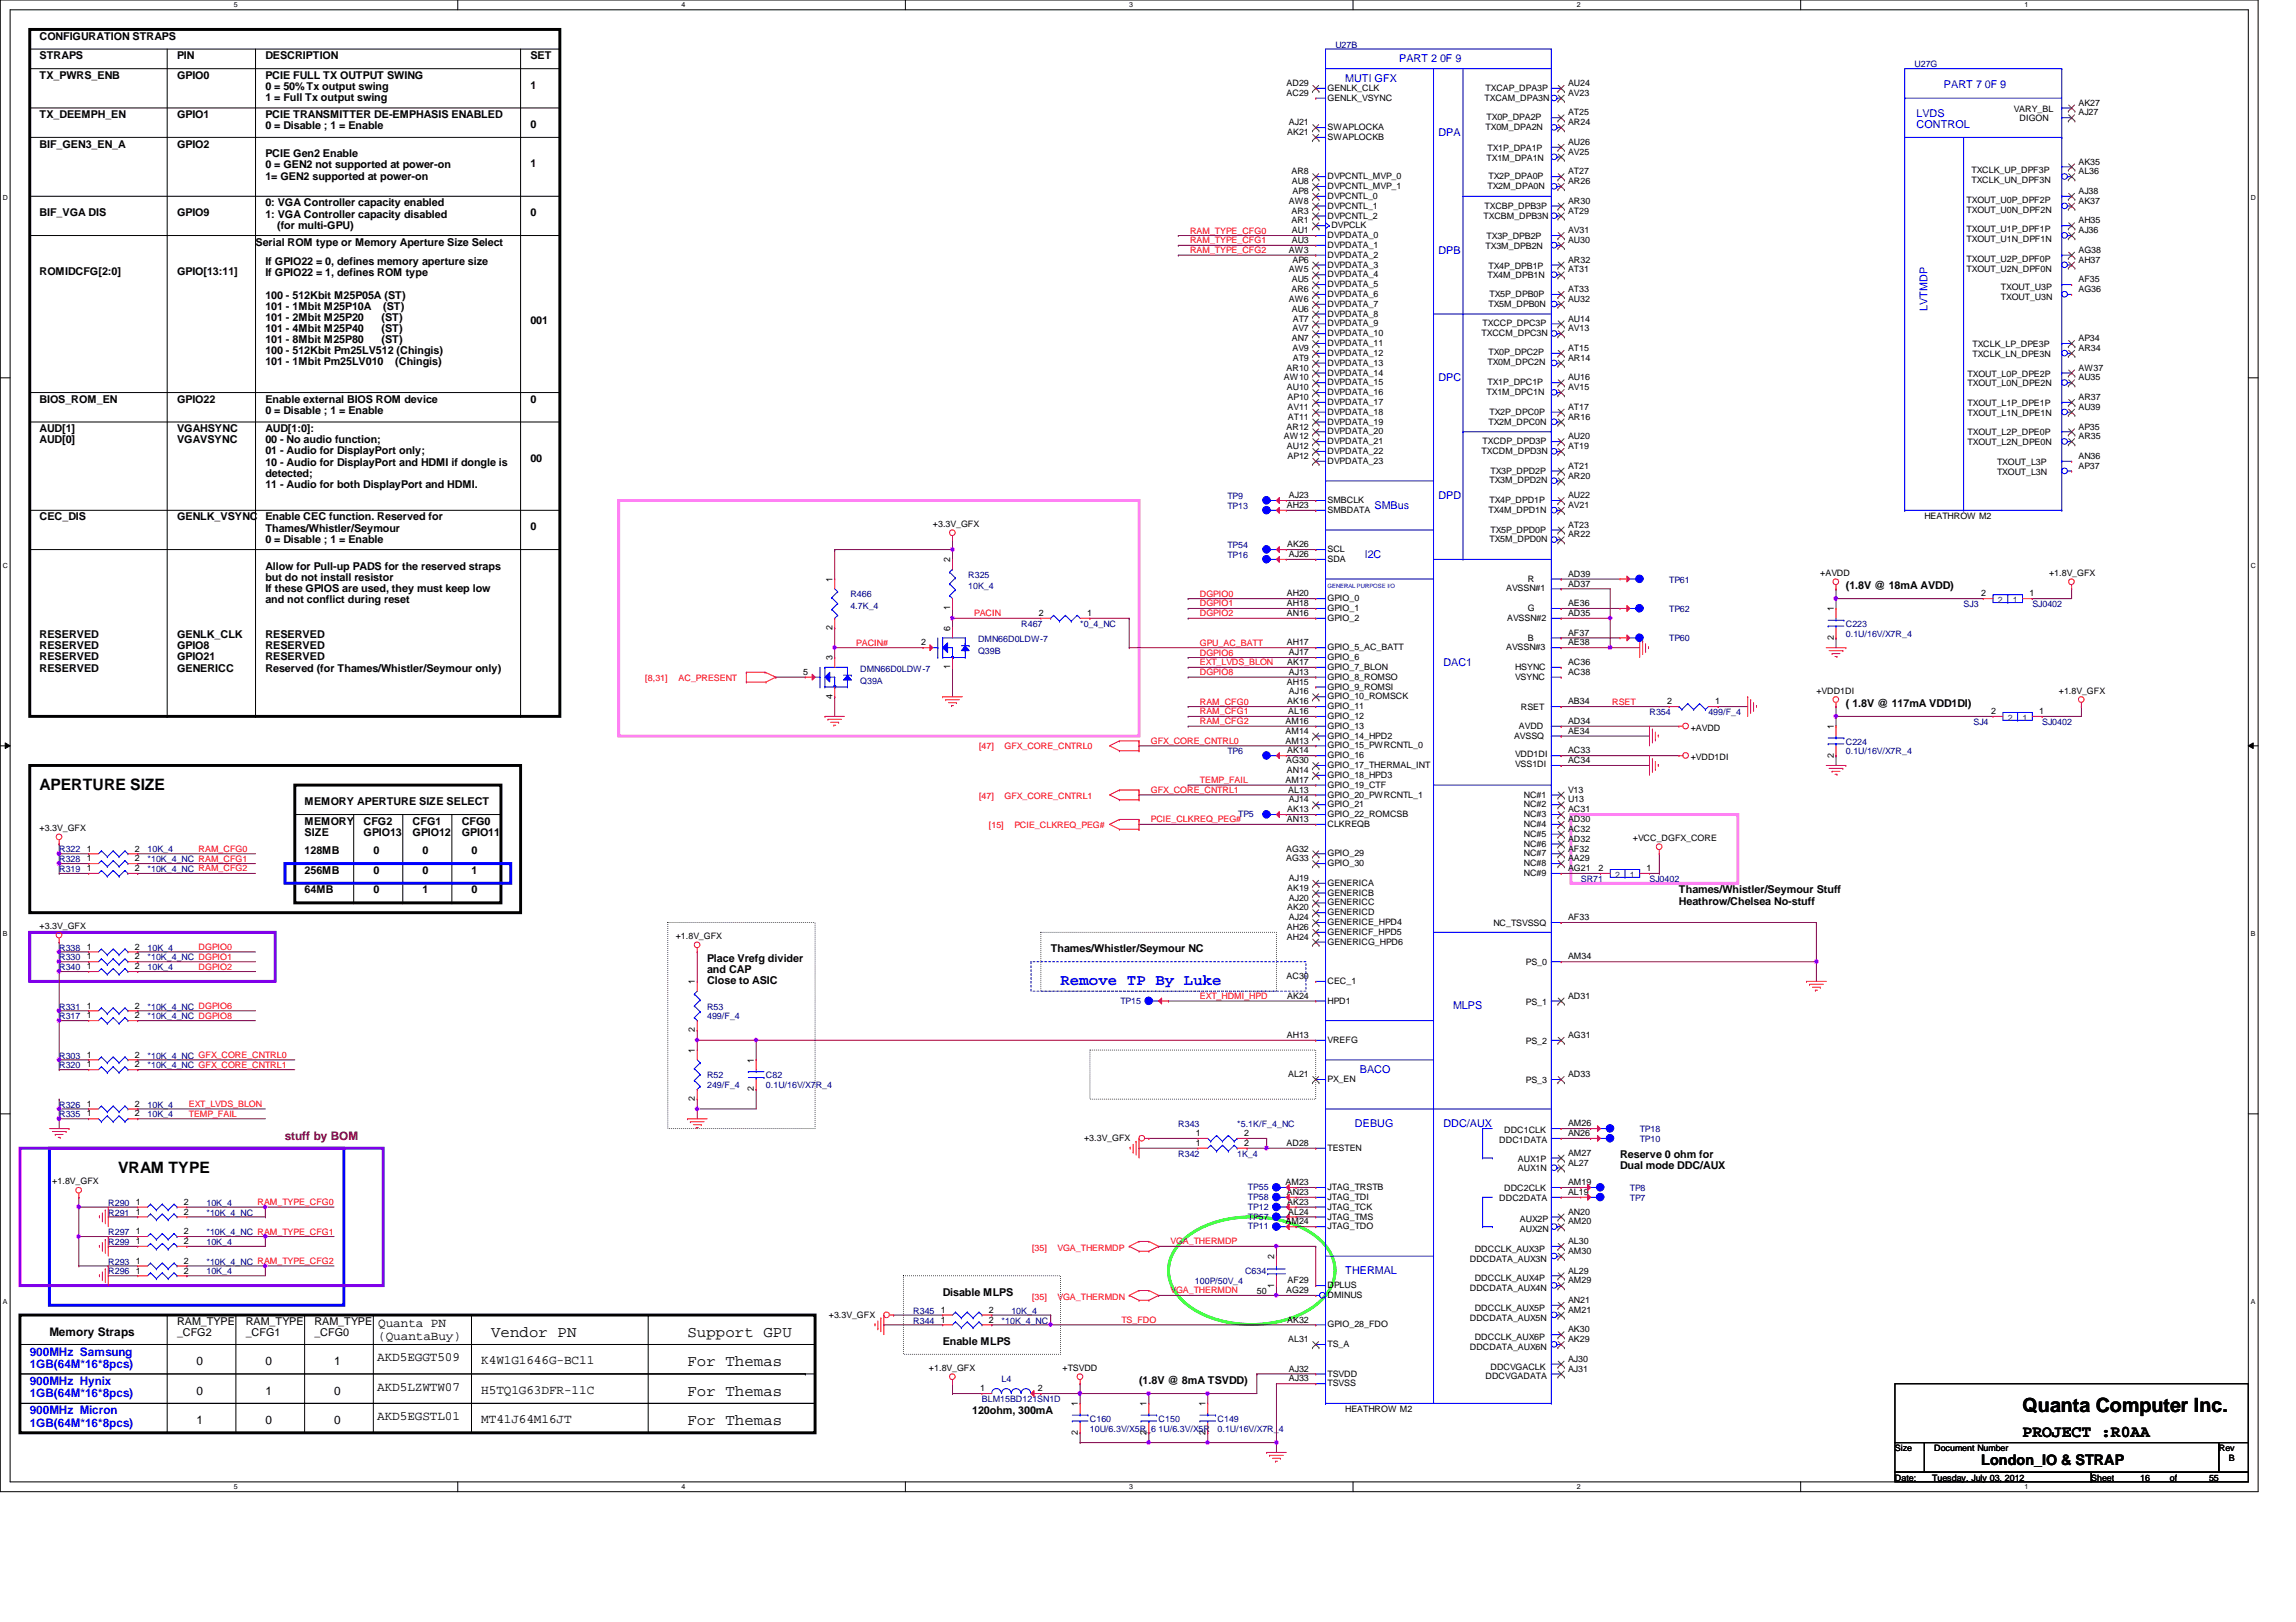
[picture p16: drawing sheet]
<svg xmlns="http://www.w3.org/2000/svg" width="297mm" height="210mm" viewBox="0 0 297 210" stroke-linecap="round" stroke-linejoin="round" font-family="sans-serif">
<defs><g id="words">
<text font-size="2.5" x="261.7" y="182.7">Quanta Computer Inc.</text>
<text font-size="2.2" x="261.7" y="185.9">PROJECT :R0AA</text>
<g font-size="2">
<text x="5.1" y="102.2">APERTURE SIZE</text>
<text x="15.3" y="151.8">VRAM TYPE</text>
<text x="63.5" y="173">Vendor PN</text>
<text x="88.9" y="173">Support GPU</text>
<text x="88.9" y="176.8">For Themas</text>
<text x="88.9" y="180.6">For Themas</text>
<text x="88.9" y="184.4">For Themas</text>
</g>
<text font-size="2" fill="#00f" x="137.2" y="127.4">Remove TP By Luke</text>
<text font-size="1.9" x="256.3" y="189.6">London_IO &amp; STRAP</text>
<g font-size="1.7">
<text x="48.9" y="171.7">Quanta PN</text>
<text x="48.9" y="173.4">(QuantaBuy)</text>
<text x="48.8" y="176.2">AKD5EGGT509</text>
<text x="62.3" y="176.6">K4W1G1646G-BC11</text>
<text x="48.8" y="180">AKD5LZWTW07</text>
<text x="48.8" y="183.8">AKD5EGSTL01</text>
<text x="62.3" y="180.4">H5TQ1G63DFR-11C</text>
<text x="62.3" y="184.2">MT41J64M16JT</text>
</g>
<text font-size="1.5" fill="#800000" x="36.9" y="147.5">stuff by BOM</text>
<g font-size="1.5">
<text x="6.4" y="172.9">Memory Straps</text>
<text x="25.4" y="176.7">0</text>
<text x="34.3" y="176.7">0</text>
<text x="43.2" y="176.7">1</text>
<text x="25.4" y="184.3">1</text>
<text x="25.4" y="180.5">0</text>
<text x="34.3" y="184.3">0</text>
<text x="34.3" y="180.5">1</text>
<text x="43.2" y="184.3">0</text>
<text x="43.2" y="180.5">0</text>
</g>
<g font-size="1.5" fill="#00f">
<text x="3.8" y="179.2">900MHz Hynix</text>
<text x="3.8" y="175.4">900MHz Samsung</text>
<text x="3.8" y="177">1GB(64M*16*8pcs)</text>
<text x="3.8" y="180.8">1GB(64M*16*8pcs)</text>
<text x="3.8" y="183">900MHz Micron</text>
<text x="3.8" y="184.6">1GB(64M*16*8pcs)</text>
</g>
<g font-size="1.4">
<text x="5.1" y="5.1">CONFIGURATION STRAPS</text>
<text x="5.1" y="10.2">TX_PWRS_ENB</text>
<text x="5.1" y="7.7">STRAPS</text>
<text x="22.9" y="7.7">PIN</text>
<text x="22.9" y="10.2">GPIO0</text>
<text x="34.3" y="7.7">DESCRIPTION</text>
<text x="34.3" y="11.6">0 = 50% Tx output swing</text>
<text x="34.3" y="10.2">PCIE FULL TX OUTPUT SWING</text>
<text x="68.6" y="11.5">1</text>
<text x="68.6" y="7.7">SET</text>
<text x="5.1" y="15.3">TX_DEEMPH_EN</text>
<text x="22.9" y="15.3">GPIO1</text>
<text x="34.3" y="13.1">1 = Full Tx output swing</text>
<text x="34.3" y="15.3">PCIE TRANSMITTER DE-EMPHASIS ENABLED</text>
<text x="34.3" y="16.7">0 = Disable ; 1 = Enable</text>
<text x="68.6" y="16.6">0</text>
<text x="5.1" y="19.1">BIF_GEN3_EN_A</text>
<text x="22.9" y="19.1">GPIO2</text>
<text x="34.3" y="20.4">PCIE Gen2 Enable</text>
<text x="34.3" y="21.8">0 = GEN2 not supported at power-on</text>
<text x="34.3" y="23.2">1= GEN2 supported at power-on</text>
<text x="68.6" y="21.6">1</text>
<text x="5.1" y="28">BIF_VGA DIS</text>
<text x="22.9" y="28">GPIO9</text>
<text x="34.3" y="26.7">0: VGA Controller capacity enabled</text>
<text x="34.3" y="28.2">1: VGA Controller capacity disabled</text>
<text x="35.9" y="29.6">(for multi-GPU)</text>
<text x="68.6" y="28">0</text>
<text x="5.1" y="35.6">ROMIDCFG[2:0]</text>
<text x="22.9" y="35.6">GPIO[13:11]</text>
<text x="33.1" y="31.8">Serial ROM type or Memory Aperture Size Select</text>
<text x="34.3" y="34.3">If GPIO22 = 0, defines memory aperture size</text>
<text x="34.3" y="35.8">If GPIO22 = 1, defines ROM type</text>
<text x="34.3" y="38.7">100 - 512Kbit M25P05A (ST)</text>
<text x="34.3" y="40.1">101 - 1Mbit M25P10A</text>
<text x="34.3" y="41.5">101 - 2Mbit M25P20</text>
<text x="49.4" y="41.5">(ST)</text>
<text x="49.6" y="40.1">(ST)</text>
<text x="68.6" y="42">001</text>
<text x="34.3" y="43">101 - 4Mbit M25P40</text>
<text x="34.3" y="44.4">101 - 8Mbit M25P80</text>
<text x="34.3" y="45.8">100 - 512Kbit Pm25LV512 (Chingis)</text>
<text x="34.3" y="47.3">101 - 1Mbit Pm25LV010</text>
<text x="49.4" y="43">(ST)</text>
<text x="49.4" y="44.4">(ST)</text>
<text x="51.1" y="47.3">(Chingis)</text>
<text x="5.1" y="52.1">BIOS_ROM_EN</text>
<text x="22.9" y="52.1">GPIO22</text>
<text x="34.3" y="52.1">Enable external BIOS ROM device</text>
<text x="34.3" y="53.6">0 = Disable ; 1 = Enable</text>
<text x="68.6" y="52.1">0</text>
<text x="5.1" y="55.9">AUD[1]</text>
<text x="5.1" y="57.4">AUD[0]</text>
<text x="22.9" y="55.9">VGAHSYNC</text>
<text x="22.9" y="57.4">VGAVSYNC</text>
<text x="34.3" y="55.9">AUD[1:0]:</text>
<text x="34.3" y="57.4">00 - No audio function;</text>
<text x="34.3" y="58.8">01 - Audio for DisplayPort only;</text>
<text x="68.6" y="59.7">00</text>
<text x="34.3" y="60.2">10 - Audio for DisplayPort and HDMI if dongle is</text>
<text x="34.3" y="61.7">detected;</text>
<text x="34.3" y="63.1">11 - Audio for both DisplayPort and HDMI.</text>
<text x="5.1" y="67.4">CEC_DIS</text>
<text x="22.9" y="67.4">GENLK_VSYNC</text>
<text x="34.3" y="67.4">Enable CEC function. Reserved for</text>
<text x="34.3" y="68.8">Thames/Whistler/Seymour</text>
<text x="34.3" y="70.2">0 = Disable ; 1 = Enable</text>
<text x="68.6" y="68.6">0</text>
<text x="34.3" y="73.7">Allow for Pull-up PADS for the reserved straps</text>
<text x="34.3" y="75.1">but do not install resistor</text>
<text x="34.3" y="76.6">If these GPIOS are used, they must keep low</text>
<text x="238.8" y="76.2">(1.8V @ 18mA AVDD)</text>
<text x="5.1" y="82.6">RESERVED</text>
<text x="22.9" y="82.6">GENLK_CLK</text>
<text x="34.3" y="82.6">RESERVED</text>
<text x="34.3" y="78">and not conflict during reset</text>
<text x="5.1" y="84">RESERVED</text>
<text x="5.1" y="85.5">RESERVED</text>
<text x="5.1" y="86.9">RESERVED</text>
<text x="22.9" y="84">GPIO8</text>
<text x="22.9" y="85.5">GPIO21</text>
<text x="22.9" y="86.9">GENERICC</text>
<text x="34.3" y="84">RESERVED</text>
<text x="34.3" y="85.5">RESERVED</text>
<text x="34.3" y="86.9">Reserved (for Thames/Whistler/Seymour only)</text>
<text x="238.8" y="91.5">( 1.8V @ 117mA VDD1DI)</text>
<text x="39.4" y="104.2">MEMORY APERTURE SIZE SELECT</text>
<text x="39.4" y="106.7">MEMORY</text>
<text x="47" y="106.7">CFG2</text>
<text x="53.4" y="106.7">CFG1</text>
<text x="59.7" y="106.7">CFG0</text>
<text x="39.4" y="113.1">256MB</text>
<text x="39.4" y="110.5">128MB</text>
<text x="39.4" y="108.2">SIZE</text>
<text x="47" y="108.2">GPIO13</text>
<text x="48.3" y="110.5">0</text>
<text x="48.3" y="113.1">0</text>
<text x="53.4" y="108.2">GPIO12</text>
<text x="54.6" y="113.1">0</text>
<text x="54.6" y="110.5">0</text>
<text x="59.7" y="108.2">GPIO11</text>
<text x="61" y="113.1">1</text>
<text x="61" y="110.5">0</text>
<text x="39.4" y="115.6">64MB</text>
<text x="48.3" y="115.6">0</text>
<text x="54.6" y="115.6">1</text>
<text x="61" y="115.6">0</text>
<text x="217.2" y="115.6">Thames/Whistler/Seymour Stuff</text>
<text x="217.2" y="117.1">Heathrow/Chelsea No-stuff</text>
<text x="91.5" y="124.5">Place Vrefg divider</text>
<text x="91.5" y="125.9">and CAP</text>
<text x="135.9" y="123.2">Thames/Whistler/Seymour NC</text>
<text x="91.5" y="127.4">Close to ASIC</text>
<text x="209.6" y="149.9">Reserve 0 ohm for</text>
<text x="209.6" y="151.3">Dual mode DDC/AUX</text>
<text x="122" y="167.7">Disable MLPS</text>
<text x="22.9" y="171.5">RAM_TYPE</text>
<text x="22.9" y="172.9">_CFG2</text>
<text x="31.8" y="171.5">RAM_TYPE</text>
<text x="31.8" y="172.9">_CFG1</text>
<text x="40.7" y="171.5">RAM_TYPE</text>
<text x="40.7" y="172.9">_CFG0</text>
<text x="122" y="174">Enable MLPS</text>
<text x="147.4" y="179.1">(1.8V @ 8mA TSVDD)</text>
<text x="125.8" y="182.9">120ohm, 300mA</text>
</g>
<g font-size="1.4" fill="#00f">
<text x="174" y="10.6">MUTI GFX</text>
<text x="181" y="8">PART 2 0F 9</text>
<text x="251.5" y="11.3">PART 7 0F 9</text>
<text x="186.1" y="17.6">DPA</text>
<text x="247.9" y="15.2">LVDS</text>
<text x="247.9" y="16.6">CONTROL</text>
<text x="186.1" y="32.8">DPB</text>
<text x="249.4" y="40.3" transform="rotate(-90 249.4 40.3)">LVTMDP</text>
<text x="186.1" y="49.3">DPC</text>
<text x="177.8" y="65.8">SMBus</text>
<text x="186.1" y="64.6">DPD</text>
<text x="176.6" y="72.2">I2C</text>
<text x="186.7" y="86.1">DAC1</text>
<text x="188" y="130.6">MLPS</text>
<text x="175.9" y="138.9">BACO</text>
<text x="175.3" y="145.8">DEBUG</text>
<text x="186.7" y="145.8">DDC/AUX</text>
<text x="174" y="164.9">THERMAL</text>
</g>
<g font-size="1.1">
<text x="166.5" y="11.1">AD29</text>
<text x="171.7" y="11.8">GENLK_CLK</text>
<text x="192.2" y="11.8">TXCAP_DPA3P</text>
<text x="202.9" y="11.1">AU24</text>
<text x="166.5" y="12.4">AC29</text>
<text x="166.5" y="17.5">AK21</text>
<text x="166.7" y="16.2">AJ21</text>
<text x="171.7" y="16.8">SWAPLOCKA</text>
<text x="171.7" y="13">GENLK_VSYNC</text>
<text x="192.1" y="13">TXCAM_DPA3N</text>
<text x="192.2" y="16.8">TX0M_DPA2N</text>
<text x="192.3" y="15.6">TX0P_DPA2P</text>
<text x="202.9" y="16.2">AR24</text>
<text x="202.9" y="14.9">AT25</text>
<text x="202.9" y="12.4">AV23</text>
<text x="260.5" y="14.4">VARY_BL</text>
<text x="261.3" y="15.7">DIGON</text>
<text x="268.9" y="14.9">AJ27</text>
<text x="268.9" y="13.7">AK27</text>
<text x="167.1" y="22.6">AR8</text>
<text x="167.1" y="23.8">AU8</text>
<text x="171.7" y="18.1">SWAPLOCKB</text>
<text x="171.7" y="23.2">DVPCNTL_MVP_0</text>
<text x="192.3" y="20.8">TX1M_DPA1N</text>
<text x="192.4" y="19.5">TX1P_DPA1P</text>
<text x="192.6" y="23.2">TX2P_DPA0P</text>
<text x="202.9" y="23.8">AR26</text>
<text x="202.9" y="22.6">AT27</text>
<text x="202.9" y="20">AV25</text>
<text x="202.9" y="18.8">AU26</text>
<text x="255.1" y="23.7">TXCLK_UN_DPF3N</text>
<text x="255.1" y="22.4">TXCLK_UP_DPF3P</text>
<text x="268.9" y="22.6">AL36</text>
<text x="268.9" y="21.3">AK35</text>
<text x="166.7" y="26.4">AW8</text>
<text x="167.1" y="28.9">AR1</text>
<text x="167.1" y="27.6">AR3</text>
<text x="167.2" y="25.1">AP8</text>
<text x="171.7" y="25.7">DVPCNTL_0</text>
<text x="171.7" y="27">DVPCNTL_1</text>
<text x="171.7" y="28.3">DVPCNTL_2</text>
<text x="171.7" y="24.5">DVPCNTL_MVP_1</text>
<text x="172.3" y="29.5">DVPCLK</text>
<text x="191.9" y="28.3">TXCBM_DPB3N</text>
<text x="192.1" y="27">TXCBP_DPB3P</text>
<text x="192.4" y="24.5">TX2M_DPA0N</text>
<text x="202.9" y="27.6">AT29</text>
<text x="202.9" y="26.4">AR30</text>
<text x="254.4" y="27.5">TXOUT_U0N_DPF2N</text>
<text x="254.4" y="26.2">TXOUT_U0P_DPF2P</text>
<text x="268.9" y="28.9">AH35</text>
<text x="268.9" y="26.4">AK37</text>
<text x="268.9" y="25.1">AJ38</text>
<text x="166.7" y="35.3">AW5</text>
<text x="166.7" y="32.7">AW3</text>
<text x="167.1" y="31.5">AU3</text>
<text x="167.1" y="30.2">AU1</text>
<text x="167.2" y="34">AP6</text>
<text x="171.7" y="34.6">DVPDATA_3</text>
<text x="171.7" y="35.9">DVPDATA_4</text>
<text x="171.7" y="33.4">DVPDATA_2</text>
<text x="171.7" y="32.1">DVPDATA_1</text>
<text x="171.7" y="30.8">DVPDATA_0</text>
<text x="192.2" y="32.2">TX3M_DPB2N</text>
<text x="192.3" y="30.9">TX3P_DPB2P</text>
<text x="192.6" y="34.8">TX4P_DPB1P</text>
<text x="202.9" y="35.3">AT31</text>
<text x="202.9" y="34">AR32</text>
<text x="202.9" y="31.5">AU30</text>
<text x="202.9" y="30.2">AV31</text>
<text x="254.4" y="35.1">TXOUT_U2N_DPF0N</text>
<text x="254.4" y="33.9">TXOUT_U2P_DPF0P</text>
<text x="254.4" y="31.3">TXOUT_U1N_DPF1N</text>
<text x="254.4" y="30.1">TXOUT_U1P_DPF1P</text>
<text x="268.9" y="34">AH37</text>
<text x="268.9" y="32.7">AG38</text>
<text x="268.9" y="30.2">AJ36</text>
<text x="166.7" y="39.1">AW6</text>
<text x="167.1" y="37.8">AR6</text>
<text x="167.1" y="40.3">AU6</text>
<text x="167.1" y="36.5">AU5</text>
<text x="167.3" y="41.6">AT7</text>
<text x="171.7" y="39.7">DVPDATA_7</text>
<text x="171.7" y="41">DVPDATA_8</text>
<text x="171.7" y="38.4">DVPDATA_6</text>
<text x="171.7" y="37.2">DVPDATA_5</text>
<text x="192.4" y="36">TX4M_DPB1N</text>
<text x="192.6" y="39.7">TX5M_DPB0N</text>
<text x="192.7" y="38.4">TX5P_DPB0P</text>
<text x="202.9" y="41.6">AU14</text>
<text x="202.9" y="39.1">AU32</text>
<text x="202.9" y="37.8">AT33</text>
<text x="258.9" y="38.8">TXOUT_U3N</text>
<text x="258.9" y="37.5">TXOUT_U3P</text>
<text x="268.9" y="37.8">AG36</text>
<text x="268.9" y="36.5">AF35</text>
<text x="166.5" y="48">AR10</text>
<text x="167.1" y="44.2">AN7</text>
<text x="167.2" y="45.4">AV9</text>
<text x="167.2" y="42.9">AV7</text>
<text x="167.3" y="46.7">AT9</text>
<text x="171.7" y="47.3">DVPDATA_13</text>
<text x="171.7" y="46.1">DVPDATA_12</text>
<text x="171.7" y="43.5">DVPDATA_10</text>
<text x="171.7" y="42.2">DVPDATA_9</text>
<text x="171.7" y="44.8">DVPDATA_11</text>
<text x="191.7" y="43.5">TXCCM_DPC3N</text>
<text x="191.8" y="42.2">TXCCP_DPC3P</text>
<text x="192.4" y="47.2">TX0M_DPC2N</text>
<text x="192.6" y="45.9">TX0P_DPC2P</text>
<text x="202.9" y="46.7">AR14</text>
<text x="202.9" y="45.4">AT15</text>
<text x="202.9" y="42.9">AV13</text>
<text x="255.2" y="46.2">TXCLK_LN_DPE3N</text>
<text x="255.2" y="44.9">TXCLK_LP_DPE3P</text>
<text x="268.9" y="48">AW37</text>
<text x="268.9" y="45.4">AR34</text>
<text x="268.9" y="44.2">AP34</text>
<text x="166.1" y="49.2">AW10</text>
<text x="166.5" y="50.5">AU10</text>
<text x="166.6" y="53">AV11</text>
<text x="166.6" y="51.8">AP10</text>
<text x="171.7" y="53.7">DVPDATA_18</text>
<text x="171.7" y="52.4">DVPDATA_17</text>
<text x="171.7" y="51.1">DVPDATA_16</text>
<text x="171.7" y="49.9">DVPDATA_15</text>
<text x="171.7" y="48.6">DVPDATA_14</text>
<text x="192.3" y="51.1">TX1M_DPC1N</text>
<text x="192.4" y="49.9">TX1P_DPC1P</text>
<text x="192.7" y="53.7">TX2P_DPC0P</text>
<text x="202.9" y="53">AT17</text>
<text x="202.9" y="50.5">AV15</text>
<text x="202.9" y="49.2">AU16</text>
<text x="254.5" y="53.8">TXOUT_L1N_DPE1N</text>
<text x="254.5" y="52.5">TXOUT_L1P_DPE1P</text>
<text x="254.5" y="50">TXOUT_L0N_DPE2N</text>
<text x="254.5" y="48.7">TXOUT_L0P_DPE2P</text>
<text x="268.9" y="53">AU39</text>
<text x="268.9" y="51.8">AR37</text>
<text x="268.9" y="49.2">AU35</text>
<text x="166.1" y="56.9">AW12</text>
<text x="166.5" y="55.6">AR12</text>
<text x="166.5" y="58.1">AU12</text>
<text x="166.6" y="59.4">AP12</text>
<text x="166.6" y="54.3">AT11</text>
<text x="171.7" y="54.9">DVPDATA_19</text>
<text x="171.7" y="58.8">DVPDATA_22</text>
<text x="171.7" y="57.5">DVPDATA_21</text>
<text x="171.7" y="56.2">DVPDATA_20</text>
<text x="191.7" y="58.8">TXCDM_DPD3N</text>
<text x="191.8" y="57.5">TXCDP_DPD3P</text>
<text x="192.6" y="54.9">TX2M_DPC0N</text>
<text x="202.9" y="58.1">AT19</text>
<text x="202.9" y="56.9">AU20</text>
<text x="202.9" y="54.3">AR16</text>
<text x="254.5" y="57.6">TXOUT_L2N_DPE0N</text>
<text x="254.5" y="56.3">TXOUT_L2P_DPE0P</text>
<text x="268.9" y="59.4">AN36</text>
<text x="268.9" y="56.9">AR35</text>
<text x="268.9" y="55.6">AP35</text>
<text x="166.5" y="65.7">AH23</text>
<text x="166.7" y="64.5">AJ23</text>
<text x="171.7" y="60">DVPDATA_23</text>
<text x="171.7" y="65.1">SMBCLK</text>
<text x="192.7" y="65.1">TX4P_DPD1P</text>
<text x="192.7" y="62.6">TX3M_DPD2N</text>
<text x="192.8" y="61.3">TX3P_DPD2P</text>
<text x="202.9" y="65.7">AV21</text>
<text x="202.9" y="64.5">AU22</text>
<text x="202.9" y="61.9">AR20</text>
<text x="202.9" y="60.7">AT21</text>
<text x="258.4" y="61.4">TXOUT_L3N</text>
<text x="258.4" y="60.2">TXOUT_L3P</text>
<text x="268.9" y="60.7">AP37</text>
<text x="120.7" y="68.2">+3.3V_GFX</text>
<text x="166.5" y="70.8">AK26</text>
<text x="171.7" y="66.4">SMBDATA</text>
<text x="171.7" y="71.5">SCL</text>
<text x="192.6" y="66.4">TX4M_DPD1N</text>
<text x="192.7" y="70.2">TX5M_DPD0N</text>
<text x="192.8" y="68.9">TX5P_DPD0P</text>
<text x="202.9" y="69.6">AR22</text>
<text x="202.9" y="68.3">AT23</text>
<text x="249" y="67.1">HEATHROW M2</text>
<text x="107.7" y="75.3" transform="rotate(-90 107.7 75.3)">1</text>
<text x="122.9" y="72.8" transform="rotate(-90 122.9 72.8)">2</text>
<text x="166.5" y="77.2">AH20</text>
<text x="166.7" y="72.1">AJ26</text>
<text x="171.7" y="77.8">GPIO_0</text>
<text x="171.7" y="72.7">SDA</text>
<text x="194.9" y="76.5">AVSSN#1</text>
<text x="197.7" y="75.3">R</text>
<text x="202.9" y="75.9">AD37</text>
<text x="202.9" y="74.6">AD39</text>
<text x="235.5" y="74.5">+AVDD</text>
<text x="256.3" y="77.2">2</text>
<text x="262.5" y="77.2">1</text>
<text x="265.1" y="74.5">+1.8V_GFX</text>
<text x="107.7" y="81.5" transform="rotate(-90 107.7 81.5)">2</text>
<text x="119.2" y="83.5">2</text>
<text x="122.9" y="81.7" transform="rotate(-90 122.9 81.7)">6</text>
<text x="122.9" y="79" transform="rotate(-90 122.9 79)">1</text>
<text x="134.4" y="79.7">2</text>
<text x="140.6" y="79.7">1</text>
<text x="166.5" y="83.5">AH17</text>
<text x="166.5" y="79.7">AN16</text>
<text x="166.5" y="78.4">AH18</text>
<text x="171.7" y="80.3">GPIO_2</text>
<text x="171.7" y="79.1">GPIO_1</text>
<text x="195" y="80.3">AVSSN#2</text>
<text x="197.7" y="82.9">B</text>
<text x="197.7" y="79.1">G</text>
<text x="202.9" y="83.5">AE38</text>
<text x="202.9" y="82.3">AF37</text>
<text x="202.9" y="79.7">AD35</text>
<text x="202.9" y="78.4">AE36</text>
<text x="237.2" y="82.8" transform="rotate(-90 237.2 82.8)">2</text>
<text x="237.2" y="79.1" transform="rotate(-90 237.2 79.1)">1</text>
<text x="103.9" y="87.3">5</text>
<text x="107.7" y="85.5" transform="rotate(-90 107.7 85.5)">3</text>
<text x="122.9" y="86.6" transform="rotate(-90 122.9 86.6)">1</text>
<text x="166.5" y="88.6">AH15</text>
<text x="166.5" y="86.1">AK17</text>
<text x="166.7" y="89.9">AJ16</text>
<text x="166.7" y="87.3">AJ13</text>
<text x="166.7" y="84.8">AJ17</text>
<text x="171.7" y="89.2">GPIO_9_ROMSI</text>
<text x="171.7" y="84.2">GPIO_5_AC_BATT</text>
<text x="171.7" y="88">GPIO_8_ROMSO</text>
<text x="171.7" y="86.7">GPIO_7_BLON</text>
<text x="171.7" y="85.4">GPIO_6</text>
<text x="194.9" y="84.2">AVSSN#3</text>
<text x="196" y="88">VSYNC</text>
<text x="196" y="86.7">HSYNC</text>
<text x="202.9" y="87.3">AC38</text>
<text x="202.9" y="86.1">AC36</text>
<text x="235" y="89.7">+VDD1DI</text>
<text x="266.4" y="89.7">+1.8V_GFX</text>
<text x="107.7" y="90.4" transform="rotate(-90 107.7 90.4)">4</text>
<text x="166.3" y="95">AM14</text>
<text x="166.3" y="93.7">AM16</text>
<text x="166.5" y="91.1">AK16</text>
<text x="166.7" y="92.4">AL16</text>
<text x="171.7" y="95.6">GPIO_14_HPD2</text>
<text x="171.7" y="94.3">GPIO_13</text>
<text x="171.7" y="93">GPIO_12</text>
<text x="171.7" y="91.8">GPIO_11</text>
<text x="171.7" y="90.5">GPIO_10_ROMSCK</text>
<text x="195.9" y="95.6">AVSSQ</text>
<text x="196.5" y="94.3">AVDD</text>
<text x="196.8" y="91.9">RSET</text>
<text x="202.9" y="95">AE34</text>
<text x="202.9" y="93.7">AD34</text>
<text x="202.9" y="91.1">AB34</text>
<text x="215.7" y="91.1">2</text>
<text x="218.7" y="94.6">+AVDD</text>
<text x="221.9" y="91.1">1</text>
<text x="237.2" y="94.4" transform="rotate(-90 237.2 94.4)">1</text>
<text x="257.6" y="92.4">2</text>
<text x="263.8" y="92.4">1</text>
<text x="166.3" y="101.3">AM17</text>
<text x="166.3" y="96.2">AM13</text>
<text x="166.4" y="98.8">AG30</text>
<text x="166.5" y="100">AN14</text>
<text x="166.5" y="97.5">AK14</text>
<text x="171.7" y="101.9">GPIO_19_CTF</text>
<text x="171.7" y="96.9">GPIO_15_PWRCNTL_0</text>
<text x="171.7" y="100.7">GPIO_18_HPD3</text>
<text x="171.7" y="99.4">GPIO_17_THERMAL_INT</text>
<text x="171.7" y="98.1">GPIO_16</text>
<text x="196" y="99.3">VSS1DI</text>
<text x="196" y="98">VDD1DI</text>
<text x="202.9" y="98.8">AC34</text>
<text x="202.9" y="97.5">AC33</text>
<text x="218.7" y="98.4">+VDD1DI</text>
<text x="237.2" y="98" transform="rotate(-90 237.2 98)">2</text>
<text x="5.1" y="107.5">+3.3V_GFX</text>
<text x="166.5" y="106.4">AN13</text>
<text x="166.5" y="105.1">AK13</text>
<text x="166.7" y="102.6">AL13</text>
<text x="166.7" y="103.8">AJ14</text>
<text x="171.7" y="103.2">GPIO_20_PWRCNTL_1</text>
<text x="171.7" y="107">CLKREQB</text>
<text x="171.7" y="105.7">GPIO_22_ROMCSB</text>
<text x="171.7" y="104.5">GPIO_21</text>
<text x="197.1" y="107">NC#4</text>
<text x="197.1" y="105.7">NC#3</text>
<text x="197.1" y="104.5">NC#2</text>
<text x="197.1" y="103.2">NC#1</text>
<text x="202.9" y="107.7">AC32</text>
<text x="202.9" y="106.4">AD30</text>
<text x="202.9" y="105.1">AC31</text>
<text x="202.9" y="103.8">U13</text>
<text x="202.9" y="102.6">V13</text>
<text x="11.2" y="112.7">1</text>
<text x="11.2" y="111.5">1</text>
<text x="11.2" y="110.2">1</text>
<text x="17.4" y="112.7">2</text>
<text x="17.4" y="111.5">2</text>
<text x="17.4" y="110.2">2</text>
<text x="166.4" y="111.5">AG33</text>
<text x="166.4" y="110.2">AG32</text>
<text x="171.7" y="112.1">GPIO_30</text>
<text x="171.7" y="110.8">GPIO_29</text>
<text x="197.1" y="113.4">NC#9</text>
<text x="197.1" y="112.1">NC#8</text>
<text x="197.1" y="110.8">NC#7</text>
<text x="197.1" y="109.6">NC#6</text>
<text x="197.1" y="108.3">NC#5</text>
<text x="202.9" y="112.7">AG21</text>
<text x="202.9" y="111.5">AA29</text>
<text x="202.9" y="110.2">AF32</text>
<text x="202.9" y="108.9">AD32</text>
<text x="206.8" y="112.7">2</text>
<text x="211.2" y="108.8">+VCC_DGFX_CORE</text>
<text x="213" y="112.7">1</text>
<text x="166.5" y="117.8">AK20</text>
<text x="166.5" y="115.3">AK19</text>
<text x="166.7" y="119.1">AJ24</text>
<text x="166.7" y="116.5">AJ20</text>
<text x="166.7" y="114">AJ19</text>
<text x="171.7" y="119.7">GENERICE_HPD4</text>
<text x="171.7" y="118.4">GENERICD</text>
<text x="171.7" y="117.2">GENERICC</text>
<text x="171.7" y="115.9">GENERICB</text>
<text x="171.7" y="114.6">GENERICA</text>
<text x="193.2" y="119.8">NC_TSVSSQ</text>
<text x="202.9" y="119.1">AF33</text>
<text x="5.1" y="120.2">+3.3V_GFX</text>
<text x="11.2" y="122.9">1</text>
<text x="11.2" y="124.2">1</text>
<text x="11.2" y="125.4">1</text>
<text x="17.4" y="122.9">2</text>
<text x="17.4" y="124.2">2</text>
<text x="17.4" y="125.4">2</text>
<text x="87.4" y="121.5">+1.8V_GFX</text>
<text x="166.5" y="121.6">AH24</text>
<text x="166.5" y="120.4">AH26</text>
<text x="171.7" y="122.3">GENERICG_HPD6</text>
<text x="171.7" y="121">GENERICF_HPD5</text>
<text x="197.4" y="124.9">PS_0</text>
<text x="202.9" y="124.2">AM34</text>
<text x="11.2" y="130.5">1</text>
<text x="11.2" y="131.8">1</text>
<text x="17.4" y="130.5">2</text>
<text x="17.4" y="131.8">2</text>
<text x="89.9" y="127.4" transform="rotate(-90 89.9 127.4)">1</text>
<text x="166.5" y="126.7">AC30</text>
<text x="166.5" y="129.2">AK24</text>
<text x="171.7" y="129.9">HPD1</text>
<text x="171.7" y="127.3">CEC_1</text>
<text x="197.4" y="130">PS_1</text>
<text x="202.9" y="129.2">AD31</text>
<text x="11.2" y="136.9">1</text>
<text x="17.4" y="136.9">2</text>
<text x="89.9" y="136.3" transform="rotate(-90 89.9 136.3)">1</text>
<text x="89.9" y="133.6" transform="rotate(-90 89.9 133.6)">2</text>
<text x="97.5" y="137.5" transform="rotate(-90 97.5 137.5)">1</text>
<text x="166.5" y="134.3">AH13</text>
<text x="171.7" y="135">VREFG</text>
<text x="197.4" y="135.1">PS_2</text>
<text x="202.9" y="134.3">AG31</text>
<text x="11.2" y="138.1">1</text>
<text x="11.2" y="143.2">1</text>
<text x="17.4" y="138.1">2</text>
<text x="17.4" y="143.2">2</text>
<text x="89.9" y="142.5" transform="rotate(-90 89.9 142.5)">2</text>
<text x="97.5" y="141.2" transform="rotate(-90 97.5 141.2)">2</text>
<text x="166.7" y="139.4">AL21</text>
<text x="171.7" y="140">PX_EN</text>
<text x="197.4" y="140.2">PS_3</text>
<text x="202.9" y="139.4">AD33</text>
<text x="11.2" y="144.5">1</text>
<text x="17.4" y="144.5">2</text>
<text x="140.2" y="147.7">+3.3V_GFX</text>
<text x="154.7" y="148.3">1</text>
<text x="154.7" y="147">1</text>
<text x="160.9" y="148.3">2</text>
<text x="160.9" y="147">2</text>
<text x="166.5" y="148.3">AD28</text>
<text x="171.7" y="148.9">TESTEN</text>
<text x="194" y="147.9">DDC1DATA</text>
<text x="194.6" y="146.6">DDC1CLK</text>
<text x="202.9" y="149.6">AM27</text>
<text x="202.9" y="147">AN26</text>
<text x="202.9" y="145.8">AM26</text>
<text x="6.8" y="153.2">+1.8V_GFX</text>
<text x="17.6" y="155.9">1</text>
<text x="23.8" y="155.9">2</text>
<text x="166.3" y="153.4">AM23</text>
<text x="166.5" y="154.6">AN23</text>
<text x="166.5" y="155.9">AK23</text>
<text x="171.7" y="154">JTAG_TRSTB</text>
<text x="171.7" y="155.3">JTAG_TDI</text>
<text x="194" y="155.4">DDC2DATA</text>
<text x="194.6" y="154.1">DDC2CLK</text>
<text x="196.4" y="151.6">AUX1N</text>
<text x="196.4" y="150.3">AUX1P</text>
<text x="202.9" y="154.6">AL19</text>
<text x="202.9" y="153.4">AM19</text>
<text x="202.9" y="150.8">AL27</text>
<text x="17.6" y="161">1</text>
<text x="17.6" y="159.7">1</text>
<text x="17.6" y="157.2">1</text>
<text x="23.8" y="161">2</text>
<text x="23.8" y="159.7">2</text>
<text x="23.8" y="157.2">2</text>
<text x="166.3" y="158.5">AM24</text>
<text x="166.7" y="157.2">AL24</text>
<text x="171.7" y="159.1">JTAG_TDO</text>
<text x="171.7" y="157.8">JTAG_TMS</text>
<text x="171.7" y="156.5">JTAG_TCK</text>
<text x="196.6" y="159.5">AUX2N</text>
<text x="196.6" y="158.2">AUX2P</text>
<text x="202.9" y="161">AL30</text>
<text x="202.9" y="158.5">AM20</text>
<text x="202.9" y="157.2">AN20</text>
<text x="17.6" y="164.8">1</text>
<text x="17.6" y="163.5">1</text>
<text x="23.8" y="164.8">2</text>
<text x="23.8" y="163.5">2</text>
<text x="162.6" y="167.5">50</text>
<text x="164.8" y="166.6" transform="rotate(-90 164.8 166.6)">1</text>
<text x="164.8" y="162.9" transform="rotate(-90 164.8 162.9)">2</text>
<text x="166.4" y="167.3">AG29</text>
<text x="166.6" y="166.1">AF29</text>
<text x="171.7" y="166.7">DPLUS</text>
<text x="171.7" y="168">DMINUS</text>
<text x="190.2" y="167.1">DDCDATA_AUX4N</text>
<text x="190.2" y="163.3">DDCDATA_AUX3N</text>
<text x="190.8" y="165.8">DDCCLK_AUX4P</text>
<text x="190.8" y="162">DDCCLK_AUX3P</text>
<text x="202.9" y="166.1">AM29</text>
<text x="202.9" y="164.8">AL29</text>
<text x="202.9" y="162.3">AM30</text>
<text x="107.2" y="170.5">+3.3V_GFX</text>
<text x="121.7" y="171.2">1</text>
<text x="121.7" y="169.9">1</text>
<text x="127.9" y="171.2">2</text>
<text x="127.9" y="169.9">2</text>
<text x="166.5" y="171.2">AK32</text>
<text x="166.7" y="173.7">AL31</text>
<text x="171.7" y="171.8">GPIO_28_FDO</text>
<text x="190.2" y="170.9">DDCDATA_AUX5N</text>
<text x="190.8" y="173.4">DDCCLK_AUX6P</text>
<text x="190.8" y="169.6">DDCCLK_AUX5P</text>
<text x="202.9" y="173.7">AK29</text>
<text x="202.9" y="172.4">AK30</text>
<text x="202.9" y="169.9">AM21</text>
<text x="202.9" y="168.6">AN21</text>
<text x="120.2" y="177.4">+1.8V_GFX</text>
<text x="137.5" y="177.4">+TSVDD</text>
<text x="166.7" y="178.8">AJ33</text>
<text x="166.7" y="177.5">AJ32</text>
<text x="171.7" y="174.3">TS_A</text>
<text x="171.7" y="179.4">TSVSS</text>
<text x="171.7" y="178.1">TSVDD</text>
<text x="190.2" y="174.7">DDCDATA_AUX6N</text>
<text x="192.2" y="178.5">DDCVGADATA</text>
<text x="192.8" y="177.2">DDCVGACLK</text>
<text x="202.9" y="177.5">AJ31</text>
<text x="202.9" y="176.2">AJ30</text>
<text x="126.8" y="180">1</text>
<text x="134.3" y="180">2</text>
<text x="139.4" y="185.7" transform="rotate(-90 139.4 185.7)">2</text>
<text x="139.4" y="182" transform="rotate(-90 139.4 182)">1</text>
<text x="148.3" y="185.7" transform="rotate(-90 148.3 185.7)">2</text>
<text x="148.3" y="182" transform="rotate(-90 148.3 182)">1</text>
<text x="156" y="185.7" transform="rotate(-90 156 185.7)">2</text>
<text x="156" y="182" transform="rotate(-90 156 182)">1</text>
<text x="174" y="182.7">HEATHROW M2</text>
<text x="245.1" y="187.8">Size</text>
<text x="245.1" y="191.6">Date:</text>
<text x="250" y="191.6">Tuesday, July 03, 2012</text>
<text x="250.2" y="187.8">Document Number</text>
<text x="270.5" y="191.6">Sheet</text>
<text x="276.9" y="191.6">16</text>
<text x="280.7" y="191.6">of</text>
<text x="285.8" y="191.6">55</text>
<text x="287.1" y="187.8">Rev</text>
<text x="288.3" y="189.1">B</text>
</g>
<g font-size="1.1" fill="#000080">
<text x="172.8" y="6.2">U27B</text>
<text x="247.7" y="8.7">U27G</text>
<text x="158.8" y="64.6">TP9</text>
<text x="158.8" y="65.9">TP13</text>
<text x="158.8" y="71">TP54</text>
<text x="110" y="77.3">R466</text>
<text x="125.3" y="74.8">R325</text>
<text x="125.3" y="76.3">10K_4</text>
<text x="158.8" y="72.2">TP16</text>
<text x="215.9" y="75.4">TP61</text>
<text x="110" y="78.8">4.7K_4</text>
<text x="126.5" y="83.1">DMN66D0LDW-7</text>
<text x="132.1" y="81.1">R467</text>
<text x="139.7" y="81.1">*0_4_NC</text>
<text x="215.9" y="79.2">TP62</text>
<text x="215.9" y="83">TP60</text>
<text x="238.8" y="81.1">C223</text>
<text x="238.8" y="82.4">0.1U/16V/X7R_4</text>
<text x="254" y="78.6">SJ3</text>
<text x="262.9" y="78.6">SJ0402</text>
<text x="111.3" y="88.5">Q39A</text>
<text x="111.3" y="87">DMN66D0LDW-7</text>
<text x="126.5" y="84.7">Q39B</text>
<text x="213.4" y="92.5">R354</text>
<text x="221" y="92.5">499/F_4</text>
<text x="255.3" y="93.8">SJ4</text>
<text x="264.2" y="93.8">SJ0402</text>
<text x="158.8" y="97.6">TP6</text>
<text x="238.8" y="96.4">C224</text>
<text x="238.8" y="97.6">0.1U/16V/X7R_4</text>
<text x="160.2" y="105.7">TP5</text>
<text x="7.7" y="112.9">R319</text>
<text x="7.7" y="111.6">R328</text>
<text x="7.7" y="110.3">R322</text>
<text x="19.1" y="112.9">*10K_4_NC RAM_CFG2</text>
<text x="19.1" y="111.6">*10K_4_NC RAM_CFG1</text>
<text x="19.1" y="110.3">10K_4</text>
<text x="204.5" y="114.1">SR71</text>
<text x="213.4" y="114.1">SJ0402</text>
<text x="7.7" y="123">R338</text>
<text x="7.7" y="124.3">R330</text>
<text x="7.7" y="125.6">R340</text>
<text x="19.1" y="123">10K_4</text>
<text x="19.1" y="124.3">*10K_4_NC DGPIO1</text>
<text x="19.1" y="125.6">10K_4</text>
<text x="7.7" y="130.6">R331</text>
<text x="7.7" y="131.9">R317</text>
<text x="19.1" y="130.6">*10K_4_NC DGPIO6</text>
<text x="19.1" y="131.9">*10K_4_NC DGPIO8</text>
<text x="91.5" y="130.6">R53</text>
<text x="91.5" y="131.9">499/F_4</text>
<text x="144.9" y="129.9">TP15</text>
<text x="7.7" y="137">R303</text>
<text x="19.1" y="137">*10K_4_NC GFX_CORE_CNTRL0</text>
<text x="7.7" y="138.3">R320</text>
<text x="7.7" y="143.3">R326</text>
<text x="19.1" y="138.3">*10K_4_NC GFX_CORE_CNTRL1</text>
<text x="19.1" y="143.3">10K_4</text>
<text x="91.5" y="139.5">R52</text>
<text x="91.5" y="140.8">249/F_4</text>
<text x="99.1" y="139.5">C82</text>
<text x="99.1" y="140.8">0.1U/16V/X7R_4</text>
<text x="7.7" y="144.6">R335</text>
<text x="19.1" y="144.6">10K_4</text>
<text x="152.4" y="149.7">R342</text>
<text x="152.4" y="145.9">R343</text>
<text x="160.1" y="149.7">1K_4</text>
<text x="160.1" y="145.9">*5.1K/F_4_NC</text>
<text x="212.1" y="146.5">TP18</text>
<text x="212.1" y="147.8">TP10</text>
<text x="161.5" y="154">TP55</text>
<text x="161.5" y="155.3">TP58</text>
<text x="210.9" y="155.4">TP7</text>
<text x="210.9" y="154.1">TP8</text>
<text x="14" y="161.1">R299</text>
<text x="14" y="159.9">R297</text>
<text x="14" y="156">R290</text>
<text x="14" y="157.3">R291</text>
<text x="26.7" y="161.1">10K_4</text>
<text x="26.7" y="159.9">*10K_4_NC RAM_TYPE_CFG1</text>
<text x="26.7" y="156">10K_4</text>
<text x="26.7" y="157.3">*10K_4_NC</text>
<text x="161.5" y="159.1">TP11</text>
<text x="161.5" y="157.8">TP57</text>
<text x="161.5" y="156.5">TP12</text>
<text x="14" y="164.9">R296</text>
<text x="14" y="163.7">R293</text>
<text x="26.7" y="164.9">10K_4</text>
<text x="26.7" y="163.7">*10K_4_NC RAM_TYPE_CFG2</text>
<text x="154.6" y="166.2">100P/50V_4</text>
<text x="161.1" y="164.9">C634</text>
<text x="118.1" y="171.3">R344</text>
<text x="118.1" y="170">R345</text>
<text x="129.6" y="171.3">*10K_4_NC</text>
<text x="130.8" y="170">10K_4</text>
<text x="129.6" y="178.9">L4</text>
<text x="127" y="181.4">BLM15BD121SN1D</text>
<text x="141" y="184">C160</text>
<text x="141" y="185.3">10U/6.3V/X5R_6</text>
<text x="149.9" y="184">C150</text>
<text x="149.9" y="185.3">1U/6.3V/X5R</text>
<text x="157.5" y="184">C149</text>
<text x="157.5" y="185.3">0.1U/16V/X7R_4</text>
</g>
<g font-size="1.1" fill="#f00">
<text x="154" y="31.5">RAM_TYPE_CFG1</text>
<text x="154" y="30.2">RAM_TYPE_CFG0</text>
<text x="154" y="32.8">RAM_TYPE_CFG2</text>
<text x="155.2" y="77.2">DGPIO0</text>
<text x="110.8" y="83.6">PACIN#</text>
<text x="126" y="79.8">PACIN</text>
<text x="155.2" y="78.5">DGPIO1</text>
<text x="155.2" y="79.8">DGPIO2</text>
<text x="155.2" y="83.6">GPU_AC_BATT</text>
<text x="83.5" y="88.1">[8,31]</text>
<text x="87.8" y="88.1">AC_PRESENT</text>
<text x="155.2" y="84.8">DGPIO6</text>
<text x="155.2" y="86.1">EXT_LVDS_BLON</text>
<text x="155.2" y="87.4">DGPIO8</text>
<text x="155.2" y="91.2">RAM_CFG0</text>
<text x="155.2" y="92.5">RAM_CFG1</text>
<text x="155.2" y="93.7">RAM_CFG2</text>
<text x="208.6" y="91.2">RSET</text>
<text x="126.7" y="97">[47]</text>
<text x="130" y="97">GFX_CORE_CNTRL0</text>
<text x="148.9" y="96.3">GFX_CORE_CNTRL0</text>
<text x="155.2" y="101.3">TEMP_FAIL</text>
<text x="126.7" y="103.3">[47]</text>
<text x="127.9" y="107.1">[15]</text>
<text x="130" y="103.3">GFX_CORE_CNTRL1</text>
<text x="131.2" y="107.1">PCIE_CLKREQ_PEG#</text>
<text x="148.9" y="102.6">GFX_CORE_CNTRL1</text>
<text x="148.9" y="106.4">PCIE_CLKREQ_PEG#</text>
<text x="25.7" y="110.2">RAM_CFG0</text>
<text x="25.7" y="122.9">DGPIO0</text>
<text x="25.7" y="125.5">DGPIO2</text>
<text x="155.2" y="129.3">EXT_HDMI_HPD</text>
<text x="24.4" y="143.3">EXT_LVDS_BLON</text>
<text x="24.4" y="144.5">TEMP_FAIL</text>
<text x="33.3" y="156">RAM_TYPE_CFG0</text>
<text x="133.5" y="161.9">[35]</text>
<text x="136.8" y="161.9">VGA_THERMDP</text>
<text x="151.4" y="161">VGA_THERMDP</text>
<text x="151.4" y="167.4">VGA_THERMDN</text>
<text x="133.5" y="168.2">[35]</text>
<text x="136.8" y="168.2">VGA_THERMDN</text>
<text x="145.1" y="171.2">TS_FDO</text>
</g>
<g font-size="1.1" fill="#004080">
<text x="258.5" y="78">2</text>
<text x="260.4" y="78">1</text>
<text x="259.8" y="93.3">2</text>
<text x="261.7" y="93.3">1</text>
<text x="209" y="113.6">2</text>
<text x="210.9" y="113.6">1</text>
</g>
<g font-size=".9">
<text x="30.3" y=".9">5</text>
<text x="88.2" y=".9">4</text>
<text x="146.1" y=".9">3</text>
<text x="204" y=".9">2</text>
<text x="261.9" y=".9">1</text>
<text x=".4" y="25.9">D</text>
<text x="291.2" y="25.9">D</text>
<text x=".4" y="73.5">C</text>
<text x="291.2" y="73.5">C</text>
<text x=".4" y="121.1">B</text>
<text x="291.2" y="121.1">B</text>
<text x=".4" y="168.7">A</text>
<text x="291.2" y="168.7">A</text>
<text x="30.3" y="192.7">5</text>
<text x="88.2" y="192.7">4</text>
<text x="146.1" y="192.7">3</text>
<text x="204" y="192.7">2</text>
<text x="261.9" y="192.7">1</text>
</g>
<text font-size=".8" fill="#00f" x="171.7" y="76">GENERAL PURPOSE I/O</text>
</g></defs>
<path d="M0 0h292.1v193h-292.1zM1.3 1.3h289.6v190.5h-289.6z" fill="none" stroke="#000" stroke-width=".13"/>
<g fill="#fff">
<path d="M30.3 .1h.5v1h-.5z"/>
<path d="M30.3 191.9h.5v1h-.5z"/>
</g>
<path d="M59.2 0v1.3M59.2 191.8v1.2" fill="none" stroke="#000" stroke-width=".13"/>
<g fill="#fff">
<path d="M88.2 .1h.5v1h-.5z"/>
<path d="M88.2 191.9h.5v1h-.5z"/>
</g>
<path d="M117.1 0v1.3M117.1 191.8v1.2" fill="none" stroke="#000" stroke-width=".13"/>
<g fill="#fff">
<path d="M146.1 .1h.5v1h-.5z"/>
<path d="M146.1 191.9h.5v1h-.5z"/>
</g>
<path d="M175 0v1.3M175 191.8v1.2" fill="none" stroke="#000" stroke-width=".13"/>
<g fill="#fff">
<path d="M204 .1h.5v1h-.5z"/>
<path d="M204 191.9h.5v1h-.5z"/>
</g>
<path d="M233 0v1.3M233 191.8v1.2" fill="none" stroke="#000" stroke-width=".13"/>
<g fill="#fff">
<path d="M261.9 .1h.5v1h-.5z"/>
<path d="M261.9 191.9h.5v1h-.5z"/>
<path d="M.4 25.1h.6v1h-.6z"/>
<path d="M291.2 25.1h.6v1h-.6z"/>
<path d="M.4 72.7h.6v1h-.6z"/>
<path d="M291.2 72.7h.6v1h-.6z"/>
</g>
<path d="M0 48.9h1.3M290.9 48.9h1.2" fill="none" stroke="#000" stroke-width=".13"/>
<g fill="#fff">
<path d="M.4 120.3h.6v1h-.6z"/>
<path d="M291.2 120.3h.6v1h-.6z"/>
</g>
<path d="M0 96.5h1.3M.7 96.1l.6 .4-.6 .4zM290.9 96.5l.6-.4v.8zM290.9 96.5h1.2" fill="none" stroke="#000" stroke-width=".13"/>
<path d="M.7 96.1l.6 .4-.6 .4zM290.9 96.5l.6-.4v.8z" fill="#000"/>
<g fill="#fff">
<path d="M.4 167.9h.5v1.1h-.5z"/>
<path d="M291.2 167.9h.6v1.1h-.6z"/>
</g>
<g fill="none" stroke="#000" stroke-width=".13">
<path d="M3.8 6.3h68.6M3.8 8.9h68.6M3.8 14h68.6M3.8 17.8h68.6M21.6 6.3v86.4M33.1 6.3v86.4M67.3 6.3v86.4M72.4 6.3h.1M72.4 8.9h.1M72.4 14h.1M72.4 17.8h.1M3.8 25.4h68.6"/>
<path d="M3.8 30.5h68.6M72.4 25.4h.1M72.4 30.5h.1M3.8 50.8h68.6M3.8 54.6h68.6M72.4 50.8h.1M72.4 54.6h.1M3.8 66h68.6M3.8 71.1h68.6M72.4 66h.1M72.4 71.1h.1M21.6 92.7h.1"/>
<path d="M33.1 92.7h.1M67.3 92.7h.1M38.1 111.8h26.7M38.1 114.3h26.7M38.1 105.4h26.7M45.8 116.8h.1M45.8 105.4v11.4M52.1 116.8h.1M52.1 105.4v11.4M58.5 116.8h.1M58.5 105.4v11.4M64.8 111.8h.1"/>
<path d="M64.8 114.3h.1M64.8 105.4h.1M0 144.1h1.3M290.9 144.1h1.2M2.6 177.8h102.8M2.6 174h102.8M21.6 170.2h.1M21.6 170.2v15.2M30.5 170.2h.1M30.5 170.2v15.2M39.4 170.2h.1M39.4 170.2v15.2"/>
<path d="M48.3 170.2h.1M48.3 170.2v15.2M61 170.2h.1M61 170.2v15.2M83.9 170.2h.1M83.9 170.2v15.2M104.2 177.8h.1M105.4 177.8h.1M105.4 174h.1M2.6 181.6h102.8M105.4 181.6h.1"/>
</g>
<path d="M3.8 3.8h68.6v88.9h-68.6zM3.8 99.1h63.5v19h-63.5zM38.1 101.6h26.7v15.2h-26.7zM2.6 170.2h102.8v15.2h-102.8z" fill="none" stroke="#000" stroke-width=".38"/>
<path d="M86.4 119.4h19v26.6h-19zM134.7 120.6h30.4v7.7h-30.4zM141 135.9h29.2v6.3h-29.2zM116.9 165.1h20.3v10.2h-20.3z" fill="none" stroke="#000" stroke-width=".13" stroke-dasharray="0 .3"/>
<path d="M36.9 111.8h29.2v2.5h-29.2zM6.4 148.6h38.1v20.3h-38.1z" fill="none" stroke="#00f" stroke-width=".38"/>
<path d="M80 64.8h67.4v30.4h-67.4zM203.2 105.4h21.6v8.9h-21.6z" fill="none" stroke="#ff80ff" stroke-width=".38"/>
<path d="M133.4 124.5h35.5v3.8h-35.5z" fill="none" stroke="#00f" stroke-width=".13" stroke-dasharray=".3 .3"/>
<path d="M152.6 160.9a12.7 12.7 0 0 1 9.3-3.4 12.8 12.8 0 0 1 9.3 3.4 4.9 4.9 0 0 1 0 7 12.7 12.7 0 0 1-9.3 3.5 12.6 12.6 0 0 1-9.3-3.5 5 5 0 0 1 0-7z" fill="none" stroke="#0f0" stroke-width=".38"/>
<path d="M3.8 120.6h31.8v6.4h-31.8zM2.6 148.6h47v17.8h-47z" fill="none" stroke="#8000ff" stroke-width=".38"/>
<path d="M152.4 31.7h.1M152.4 30.5h.1M152.4 33h.1M152.4 31.7h17.8M152.4 30.5h17.8M152.4 33h17.8M148.6 186.7h.1M148.6 186.7h7.6" fill="none" stroke="#800040" stroke-width=".13"/>
<path d="M156.1 186.5h.3l.1 .1-.1 .2-.2 .1-.1-.1z" fill-rule="evenodd" fill="#f0f"/>
<path d="M156.1 186.5h.3l.1 .1-.1 .2-.2 .1-.1-.1z" fill="none" stroke="#f0f" stroke-width=".13"/>
<path d="M139.7 179.1h.1M139.7 179.1v1.2M148.6 180.3h.1M148.6 180.3h7.6" fill="none" stroke="#800040" stroke-width=".13"/>
<path d="M156.1 180.1h.3l.1 .2-.1 .2-.2 .1-.1-.1z" fill-rule="evenodd" fill="#f0f"/>
<path d="M156.1 180.1h.3l.1 .2-.1 .2-.2 .1-.1-.1z" fill="none" stroke="#f0f" stroke-width=".13"/>
<path d="M139.7 180.3h.1M139.7 180.3h8.9" fill="none" stroke="#800040" stroke-width=".13"/>
<path d="M148.4 180.1h.4v.2v.2l-.2 .1-.2-.1z" fill-rule="evenodd" fill="#f0f"/>
<path d="M148.4 180.1h.4v.2v.2l-.2 .1-.2-.1z" fill="none" stroke="#f0f" stroke-width=".13"/>
<path d="M139.5 180.1h.4l.1 .2-.1 .2-.2 .1-.2-.1z" fill-rule="evenodd" fill="#f0f"/>
<path d="M139.5 180.1h.4l.1 .2-.1 .2-.2 .1-.2-.1z" fill="none" stroke="#f0f" stroke-width=".13"/>
<path d="M139.7 186.7h.1M139.7 186.7h8.9M156.2 180.3h.1M156.2 180.3h6.4" fill="none" stroke="#800040" stroke-width=".13"/>
<path d="M148.4 186.5h.4v.1v.2l-.2 .1-.2-.1z" fill-rule="evenodd" fill="#f0f"/>
<path d="M148.4 186.5h.4v.1v.2l-.2 .1-.2-.1z" fill="none" stroke="#f0f" stroke-width=".13"/>
<g fill="none" stroke="#800040" stroke-width=".13">
<path d="M90.2 134.6h.1M90.2 134.6h7.6M97.8 134.6h.1M97.8 134.6v2.6M90.2 142.2h.1M90.2 142.2v1.3M167.7 153.7h.1M167.7 154.9h.1M167.7 158.7h.1M167.7 157.5h.1M167.7 156.2h.1M167.7 153.7h2.5"/>
<path d="M167.7 154.9h2.5M167.7 158.7h2.5M167.7 157.5h2.5M167.7 156.2h2.5M202 153.7h.1M202 154.9h.1M202 153.7h2.5M202 154.9h2.5M123.2 179.1h.1M123.2 179.1v1.2M123.2 180.3h.1M123.2 180.3h3.8"/>
<path d="M134.7 180.3h.1M134.7 180.3h5M139.7 185.4h.1M139.7 180.3h.1M139.7 180.3v1.3M139.7 185.4v1.3M148.6 185.4h.1M148.6 180.3h.1M148.6 180.3v1.3M148.6 185.4v1.3M156.2 185.4h.1M156.2 180.3h.1"/>
<path d="M156.2 180.3v1.3M156.2 185.4v1.3"/>
</g>
<path d="M90 134.4h.3l.1 .2-.1 .2h-.1h-.2z" fill-rule="evenodd" fill="#f0f"/>
<path d="M90 134.4h.3l.1 .2-.1 .2h-.1h-.2z" fill="none" stroke="#f0f" stroke-width=".13"/>
<path d="M97.8 134.6h.1M97.8 134.6h72.4" fill="none" stroke="#800040" stroke-width=".13"/>
<path d="M97.6 134.4h.4v.2v.2h-.2h-.2z" fill-rule="evenodd" fill="#f0f"/>
<path d="M97.6 134.4h.4v.2v.2h-.2h-.2z" fill="none" stroke="#f0f" stroke-width=".13"/>
<path d="M90.2 143.5h.1M97.8 141h.1M97.8 141v2.5h-7.6" fill="none" stroke="#800040" stroke-width=".13"/>
<path d="M90 143.3h.3l.1 .2-.1 .1-.1 .1-.2-.1z" fill-rule="evenodd" fill="#f0f"/>
<path d="M90 143.3h.3l.1 .2-.1 .1-.1 .1-.2-.1z" fill="none" stroke="#f0f" stroke-width=".13"/>
<g fill="none" stroke="#800040" stroke-width=".13">
<path d="M153.7 77.5h.1M153.7 78.7h.1M153.7 78.7h16.5M153.7 77.5h16.5M202 74.9h.1M202 78.7h.1M202 76.2h.1M202 74.9h7.6M202 78.7h7.6M202 76.2h6.3M146.1 83.8h.1M146.1 83.8h24.1"/>
<path d="M147.4 96.5h.1M147.4 96.5h22.8M153.7 80h.1M153.7 85.1h.1M153.7 86.4h.1M153.7 87.6h.1M153.7 91.4h.1M153.7 92.7h.1M153.7 94h.1M153.7 91.4h16.5M153.7 94h16.5M153.7 80h16.5"/>
<path d="M153.7 85.1h16.5M153.7 86.4h16.5M153.7 87.6h16.5M153.7 92.7h16.5M202 91.4h.1M202 94h.1M202 97.8h.1M202 95.2h.1M202 99.1h.1M202 82.5h.1M202 91.4h13.9M202 94h15.2"/>
<path d="M202 97.8h15.2M202 95.2h11.4M202 99.1h11.4M202 82.5h7.6M208.3 83.8h.1M208.3 83.8h3.8M222.3 91.4h.1M222.3 91.4h3.8M147.4 102.9h.1M147.4 102.9h22.8M153.7 101.6h.1M153.7 101.6h16.5"/>
<path d="M90.2 123.2h.1M90.2 133.3h.1M90.2 134.6h.1M90.2 123.2v3.8M90.2 133.3v2.6M90.2 143.5h.1M90.2 143.5v1.3M147.4 148.6h.1M147.4 148.6h7.6M148.6 147.3h.1M148.6 147.3h6.4M161.3 147.3h.1"/>
<path d="M161.3 148.6h.1M161.3 147.3h2.6M161.3 148.6h8.9M163.9 147.3h.1M163.9 148.6h.1M163.9 147.3v1.3"/>
</g>
<path d="M163.7 148.4h.3l.1 .1-.1 .2-.2 .1-.1-.1z" fill-rule="evenodd" fill="#f0f"/>
<path d="M163.7 148.4h.3l.1 .1-.1 .2-.2 .1-.1-.1z" fill="none" stroke="#f0f" stroke-width=".13"/>
<path d="M202 119.4h.1M202 119.4h33M202 124.5h33M235 124.5h.1M235 124.5v2.5" fill="none" stroke="#800040" stroke-width=".13"/>
<path d="M234.8 124.3h.3l.1 .1-.1 .2-.2 .1-.1-.1z" fill-rule="evenodd" fill="#f0f"/>
<path d="M234.8 124.3h.3l.1 .1-.1 .2-.2 .1-.1-.1z" fill="none" stroke="#f0f" stroke-width=".13"/>
<path d="M114.3 171.4h.1M114.3 171.4h7.7M115.6 170.2h.1M115.6 170.2h6.4M128.3 170.2h.1M128.3 171.4h.1M128.3 170.2h7.6M128.3 171.4h41.9M135.9 170.2h.1M135.9 171.4h.1M135.9 170.2v1.2" fill="none" stroke="#800040" stroke-width=".13"/>
<path d="M135.7 171.3h.4v.1v.2l-.2 .1-.2-.1z" fill-rule="evenodd" fill="#f0f"/>
<path d="M135.7 171.3h.4v.1v.2l-.2 .1-.2-.1z" fill="none" stroke="#f0f" stroke-width=".13"/>
<path d="M162.6 177.8h.1M162.6 177.8v2.5M162.6 177.8h7.6M165.1 179.1h.1M165.1 179.1v8.9M165.1 179.1h5.1M156.2 186.7h.1M156.2 186.7h8.9M165.1 186.7h.1" fill="none" stroke="#800040" stroke-width=".13"/>
<path d="M164.9 186.5h.4l.1 .1-.1 .2-.2 .1-.2-.1z" fill-rule="evenodd" fill="#f0f"/>
<path d="M164.9 186.5h.4l.1 .1-.1 .2-.2 .1-.2-.1z" fill="none" stroke="#f0f" stroke-width=".13"/>
<g fill="none" stroke="#800040" stroke-width=".13">
<path d="M7.7 137.2h.1M7.7 138.4h.1M7.7 130.8h.1M7.7 125.7v5.1M7.7 137.2v1.2M7.7 137.2h3.8M7.7 138.4h3.8M17.8 137.2h.1M17.8 138.4h.1M17.8 137.2h20.3M17.8 138.4h20.3M7.7 143.5h.1"/>
<path d="M7.7 144.8h.1M7.7 143.5v1.3M7.7 143.5h3.8M7.7 144.8h3.8M17.8 143.5h.1M17.8 144.8h.1M17.8 143.5h16.5M17.8 144.8h16.5"/>
</g>
<path d="M7.5 125.5h.3l.1 .2-.1 .2h-.2h-.1z" fill-rule="evenodd" fill="#f0f"/>
<path d="M7.5 125.5h.3l.1 .2-.1 .2h-.2h-.1z" fill="none" stroke="#f0f" stroke-width=".13"/>
<path d="M7.5 130.6h.3l.1 .2-.1 .1-.2 .1-.1-.1z" fill-rule="evenodd" fill="#f0f"/>
<path d="M7.5 130.6h.3l.1 .2-.1 .1-.2 .1-.1-.1z" fill="none" stroke="#f0f" stroke-width=".13"/>
<path d="M7.7 124.5h.1M7.7 130.8h.1M7.7 132.1h.1M7.7 124.5v1.2M7.7 130.8v6.4" fill="none" stroke="#800040" stroke-width=".13"/>
<path d="M7.5 137h.3l.1 .1-.1 .2-.2 .1-.1-.1z" fill-rule="evenodd" fill="#f0f"/>
<path d="M7.5 137h.3l.1 .1-.1 .2-.2 .1-.1-.1z" fill="none" stroke="#f0f" stroke-width=".13"/>
<path d="M7.5 131.9h.3l.1 .1-.1 .2-.2 .1-.1-.1z" fill-rule="evenodd" fill="#f0f"/>
<path d="M7.5 131.9h.3l.1 .1-.1 .2-.2 .1-.1-.1z" fill="none" stroke="#f0f" stroke-width=".13"/>
<path d="M7.7 121.9h.1M7.7 123.2h.1M7.7 121.9v2.6" fill="none" stroke="#800040" stroke-width=".13"/>
<path d="M7.5 124.3h.3l.1 .1-.1 .2-.2 .1-.1-.1z" fill-rule="evenodd" fill="#f0f"/>
<path d="M7.5 124.3h.3l.1 .1-.1 .2-.2 .1-.1-.1z" fill="none" stroke="#f0f" stroke-width=".13"/>
<path d="M7.5 123h.3l.1 .1-.1 .2-.2 .1-.1-.1z" fill-rule="evenodd" fill="#f0f"/>
<path d="M7.5 123h.3l.1 .1-.1 .2-.2 .1-.1-.1z" fill="none" stroke="#f0f" stroke-width=".13"/>
<g fill="none" stroke="#800040" stroke-width=".13">
<path d="M7.7 111.8h.1M7.7 111.8v1.2M7.7 130.8h.1M7.7 132.1h.1M7.7 123.2h.1M7.7 124.5h.1M7.7 125.7h.1M7.7 130.8h3.8M7.7 132.1h3.8M7.7 123.2h3.8M7.7 124.5h3.8M7.7 125.7h3.8"/>
<path d="M17.8 130.8h.1M17.8 132.1h.1M17.8 123.2h.1M17.8 124.5h.1M17.8 125.7h.1M17.8 130.8h15.3M17.8 132.1h15.3M17.8 123.2h15.3M17.8 124.5h15.3M17.8 125.7h15.3"/>
</g>
<path d="M7.5 111.6h.3l.1 .1-.1 .2-.2 .1-.1-.1z" fill-rule="evenodd" fill="#f0f"/>
<path d="M7.5 111.6h.3l.1 .1-.1 .2-.2 .1-.1-.1z" fill="none" stroke="#f0f" stroke-width=".13"/>
<path d="M7.7 111.8h.1M7.7 113h.1M7.7 109.2h.1M7.7 111.8h3.8M7.7 113h3.8M7.7 109.2v1.3" fill="none" stroke="#800040" stroke-width=".13"/>
<path d="M7.5 110.3h.3l.1 .1-.1 .2-.2 .1-.1-.1z" fill-rule="evenodd" fill="#f0f"/>
<path d="M7.5 110.3h.3l.1 .1-.1 .2-.2 .1-.1-.1z" fill="none" stroke="#f0f" stroke-width=".13"/>
<g fill="none" stroke="#800040" stroke-width=".13">
<path d="M268 76.2h.1M268 76.2v1.3M237.5 91.4h.1M237.5 92.7h.1M237.5 91.4v1.3M237.5 92.7h20.3M269.3 91.4h.1M269.3 91.4v1.3M7.7 110.5h.1M7.7 110.5h3.8M7.7 110.5v1.3M17.8 110.5h.1"/>
<path d="M17.8 111.8h.1M17.8 113h.1M17.8 110.5h15.3M17.8 111.8h15.3M17.8 113h15.3M235 119.4h.1M235 119.4v5.1"/>
</g>
<path d="M237.3 92.5h.4v.2v.1l-.2 .1-.2-.1z" fill-rule="evenodd" fill="#f0f"/>
<path d="M237.3 92.5h.4v.2v.1l-.2 .1-.2-.1z" fill="none" stroke="#f0f" stroke-width=".13"/>
<path d="M237.5 77.5h.1M237.5 77.5h19.1M237.5 97.8h.1M237.5 92.7h.1M237.5 92.7v1.3M237.5 97.8v1.3M264.2 92.7h.1M264.2 92.7h5.1" fill="none" stroke="#800040" stroke-width=".13"/>
<path d="M237.3 77.3h.4v.1v.2l-.2 .1-.2-.1z" fill-rule="evenodd" fill="#f0f"/>
<path d="M237.3 77.3h.4v.1v.2l-.2 .1-.2-.1z" fill="none" stroke="#f0f" stroke-width=".13"/>
<g fill="none" stroke="#800040" stroke-width=".13">
<path d="M166.4 64.8h3.8M166.4 66h3.8M170.2 64.8h.1M170.2 66h.1M208.3 76.2v3.8M237.5 77.5h.1M237.5 76.2h.1M237.5 76.2v2.5M262.9 77.5h.1M262.9 77.5h5.1M202 80h.1M202 80h6.3"/>
<path d="M208.3 80h.1M237.5 82.5h.1M237.5 82.5v1.3"/>
</g>
<path d="M208.1 79.8h.4v.2v.1l-.2 .1-.2-.1z" fill-rule="evenodd" fill="#f0f"/>
<path d="M208.1 79.8h.4v.2v.1l-.2 .1-.2-.1z" fill="none" stroke="#f0f" stroke-width=".13"/>
<path d="M202 83.8h.1M202 83.8h6.3M208.3 83.8h.1M208.3 80v3.8" fill="none" stroke="#800040" stroke-width=".13"/>
<path d="M208.1 83.6h.4v.2v.2h-.2h-.2z" fill-rule="evenodd" fill="#f0f"/>
<path d="M208.1 83.6h.4v.2v.2h-.2h-.2z" fill="none" stroke="#f0f" stroke-width=".13"/>
<path d="M166.4 105.4h3.8M170.2 105.4h.1M165.1 167.6h.1M165.1 167.6h5.1" fill="none" stroke="#800040" stroke-width=".13"/>
<path d="M164.9 167.4h.4l.1 .2-.1 .2-.2 .1-.2-.1z" fill-rule="evenodd" fill="#f0f"/>
<path d="M164.9 167.4h.4l.1 .2-.1 .2-.2 .1-.2-.1z" fill="none" stroke="#f0f" stroke-width=".13"/>
<path d="M7.7 144.8h.1M7.7 144.8v1.2" fill="none" stroke="#800040" stroke-width=".13"/>
<path d="M7.5 144.6h.3l.1 .1-.1 .2-.2 .1-.1-.1z" fill-rule="evenodd" fill="#f0f"/>
<path d="M7.5 144.6h.3l.1 .1-.1 .2-.2 .1-.1-.1z" fill="none" stroke="#f0f" stroke-width=".13"/>
<g fill="none" stroke="#800040" stroke-width=".13">
<path d="M166.4 71.1h3.8M166.4 72.4h3.8M170.2 71.1h.1M170.2 72.4h.1M166.4 97.8h3.8M170.2 97.8h.1M147.4 106.7h.1M147.4 106.7h22.8M202 113h5M207 113h.1M213.4 113h1.3M214.7 110.5h.1"/>
<path d="M214.7 113h.1M214.7 110.5v2.5M151.2 129.5h.1M151.2 129.5h19M7.7 142.2h.1M7.7 142.2v1.3M202 146h3.8M202 147.3h3.8M205.8 146h.1M205.8 147.3h.1"/>
</g>
<path d="M7.5 143.3h.3l.1 .2-.1 .1-.2 .1-.1-.1z" fill-rule="evenodd" fill="#f0f"/>
<path d="M7.5 143.3h.3l.1 .2-.1 .1-.2 .1-.1-.1z" fill="none" stroke="#f0f" stroke-width=".13"/>
<path d="M165.1 161.3h.1M165.1 161.3h5.1" fill="none" stroke="#800040" stroke-width=".13"/>
<path d="M164.9 161.1h.4l.1 .1-.1 .2-.2 .1-.2-.1z" fill-rule="evenodd" fill="#f0f"/>
<path d="M164.9 161.1h.4l.1 .1-.1 .2-.2 .1-.2-.1z" fill="none" stroke="#f0f" stroke-width=".13"/>
<path d="M34.3 156.2h.1M34.3 156.2h8.9M149.9 161.3h.1M149.9 167.6h.1M149.9 161.3h15.2v1.3M165.1 162.6h.1M165.1 166.4h.1M165.1 166.4v1.2h-15.2M170.2 161.3h.1M170.2 161.3v5.1" fill="none" stroke="#800040" stroke-width=".13"/>
<path d="M34.1 156h.4v.2v.1l-.2 .1-.2-.1z" fill-rule="evenodd" fill="#f0f"/>
<path d="M34.1 156h.4v.2v.1l-.2 .1-.2-.1z" fill="none" stroke="#f0f" stroke-width=".13"/>
<path d="M10.2 156.2h.1M10.2 156.2h7.6M34.3 160h.1M34.3 160h8.9" fill="none" stroke="#800040" stroke-width=".13"/>
<path d="M34.1 159.8h.4v.2v.2h-.2h-.2z" fill-rule="evenodd" fill="#f0f"/>
<path d="M34.1 159.8h.4v.2v.2h-.2h-.2z" fill="none" stroke="#f0f" stroke-width=".13"/>
<path d="M34.3 163.8h.1M34.3 163.8h8.9" fill="none" stroke="#800040" stroke-width=".13"/>
<path d="M34.1 163.6h.4v.2v.2h-.2h-.2z" fill-rule="evenodd" fill="#f0f"/>
<path d="M34.1 163.6h.4v.2v.2h-.2h-.2z" fill="none" stroke="#f0f" stroke-width=".13"/>
<path d="M10.2 154.9h.1M10.2 156.2h.1M10.2 154.9v8.9M10.2 160h.1M10.2 163.8h.1M10.2 160h7.6M10.2 163.8h7.6" fill="none" stroke="#800040" stroke-width=".13"/>
<path d="M10 159.8h.3l.1 .2-.1 .2h-.1h-.2z" fill-rule="evenodd" fill="#f0f"/>
<path d="M10 159.8h.3l.1 .2-.1 .2h-.1h-.2z" fill="none" stroke="#f0f" stroke-width=".13"/>
<path d="M10 156h.3l.1 .2-.1 .1-.1 .1-.2-.1z" fill-rule="evenodd" fill="#f0f"/>
<path d="M10 156h.3l.1 .2-.1 .1-.1 .1-.2-.1z" fill="none" stroke="#f0f" stroke-width=".13"/>
<g fill="none" stroke="#800040" stroke-width=".13">
<path d="M100.4 87.6h.1M100.4 87.6h3.8M108 90.2h.1M108 90.2v2.5M123.2 80h.1M123.2 80v1.3M123.2 80h11.5M14 157.5h.1M14 157.5h3.8M24.2 157.5h10.1M24.2 156.2h10.1M34.3 156.2h.1"/>
<path d="M34.3 157.5h.1M34.3 156.2v1.3M14 161.3h.1M14 165.1h.1M14 161.3h3.8M14 165.1h3.8M24.2 161.3h.1M24.2 160h.1M24.2 165.1h.1M24.2 163.8h.1M24.2 160h10.1M24.2 163.8h10.1"/>
<path d="M34.3 160h.1M34.3 163.8h.1M34.3 160v1.3h-10.1M34.3 163.8v1.3h-10.1"/>
</g>
<path d="M123 79.8h.4v.2v.1l-.2 .1-.2-.1z" fill-rule="evenodd" fill="#f0f"/>
<path d="M123 79.8h.4v.2v.1l-.2 .1-.2-.1z" fill="none" stroke="#f0f" stroke-width=".13"/>
<path d="M108 83.8h.1M108 83.8v1.3M108 83.8h11.4" fill="none" stroke="#800040" stroke-width=".13"/>
<path d="M107.8 83.6h.3l.1 .2-.1 .2h-.2h-.1z" fill-rule="evenodd" fill="#f0f"/>
<path d="M107.8 83.6h.3l.1 .2-.1 .2h-.2h-.1z" fill="none" stroke="#f0f" stroke-width=".13"/>
<path d="M108 71.1h.1M108 71.1v3.8M123.2 78.7h.1M123.2 69.8h.1M123.2 69.8v1.3h-15.2M123.2 78.7v1.3M108 81.3h.1M108 81.3v2.5M123.2 86.4h.1M123.2 86.4v3.8" fill="none" stroke="#800040" stroke-width=".13"/>
<path d="M123 70.9h.4v.2v.2h-.2h-.2z" fill-rule="evenodd" fill="#f0f"/>
<path d="M123 70.9h.4v.2v.2h-.2h-.2z" fill="none" stroke="#f0f" stroke-width=".13"/>
<path d="M123.2 71.1h.1M123.2 71.1v1.3M141 80h.1M141 80h5.1M146.1 80h.1M146.1 80v3.8" fill="none" stroke="#800040" stroke-width=".13"/>
<g fill="none" stroke="#f00" stroke-width=".13">
<path d="M123.2 69.8h.1M123.2 69.3v.5M237.5 76.2h.1M237.5 75.7v.5M268 76.2h.1M268 75.7v.5M96.6 87h.1M96.6 88.3h.1M96.6 87h2.4M96.6 88.3h2.5M96.6 87v1.3M99 87h.1"/>
<path d="M99 87l1.4 .6M99.1 88.3h.1M100.4 87.6h.1M100.4 87.6l-1.3 .7M106.7 92.7h.1M106.7 92.7h2.6M107.1 93.1h.1M107.1 93.1h1.8M107.5 93.5h1M107.9 93.9h.1M107.9 93.9h.2M108.5 93.5h.1"/>
<path d="M122 90.2h.1M122 90.2h2.5M122.3 90.6h.1M122.3 90.6h1.8M122.7 90.9h1M123.1 91.3h.1M123.1 91.3h.3M123.7 90.9h.1M144.8 95.9h.1M144.8 97.2h.1M144.8 95.9l-1.3 .6 1.3 .7M144.8 95.9h2.6"/>
<path d="M144.8 97.2h2.6M147.4 95.9h.1M147.4 97.2h.1M147.4 96h.1M147.4 95.9v1.3M212.1 82.5h.1M212.1 82.5v2.6M212.5 82.9h.1M212.5 82.9v1.8M212.9 84.3h.1M212.9 83.3v1M213.3 83.7h.1"/>
<path d="M213.3 83.7v.2M213.4 94h.1M213.4 97.8h.1M213.4 94v2.5M213.4 97.8v2.5M213.8 94.4h.1M213.8 98.2h.1M213.8 94.4v1.7M213.8 98.2v1.7M214.2 95.8h.1M214.2 99.6h.1M214.2 94.7v1.1"/>
<path d="M214.2 98.6v1M214.5 95.1h.1M214.5 98.9h.1M214.5 95.1v.3M214.5 98.9v.3M217.2 94h.1M217.2 97.8h.1M217.2 94h.5M217.2 97.8h.5M226.1 90.2h.1M226.1 90.2v2.5M226.5 90.6h.1"/>
<path d="M226.5 90.6v1.7M226.9 91.9h.1M226.9 90.9v1M227.2 91.3h.1M227.2 91.3v.3M236.3 99.1h2.5M236.3 83.8h2.5M236.6 99.4h1.8M236.6 84.2h1.8M237 99.8h.1M237 84.6h.1M237 99.8h1"/>
<path d="M237 84.6h1M237.4 85h.3M237.5 91.4h.1M237.5 90.9v.5M237.7 85h.1M238.4 99.4h.1M238.4 84.2h.1M238.8 99.1h.1M238.8 83.8h.1M269.3 91.4h.1M269.3 90.9v.5M7.7 109.2h.1"/>
<path d="M7.7 108.7v.5M144.8 102.2h.1M144.8 103.5h.1M144.8 106h.1M144.8 107.3h.1M144.8 102.2l-1.3 .7 1.3 .6M144.8 102.2h2.6M144.8 103.5h2.6M144.8 106l-1.3 .7 1.3 .6M144.8 106h2.6M144.8 107.3h2.6M147.4 102.2h.1"/>
<path d="M147.4 103.5h.1M147.4 102.4h.1M147.4 106h.1M147.4 107.3h.1M147.4 106.2h.1M147.4 102.2v1.3M147.4 106v1.3M214.7 110.5h.1M214.7 110v.5M237.4 100.2h.3M237.7 100.2h.1M7.7 121.9h.1"/>
<path d="M7.7 121.4v.5M11.5 137.2h.1M11.5 137.2h1.2M16.5 137.2h1.3M17.8 137.2h.1M90.2 123.2h.1M90.2 122.7v.5M233.7 127h.1M233.7 127h2.6M234.1 127.4h.1M234.1 127.4h1.8M234.5 127.8h1"/>
<path d="M234.9 128.1h.1M234.9 128.1h.2M235.5 127.8h.1M6.4 146h2.5M6.8 146.4h1.7M7.2 146.8h.1M7.2 146.8h1M7.5 147.2h.3M7.8 147.2h.1M8.5 146.4h.1M8.9 146h.1M10.2 154.9h.1"/>
<path d="M10.2 154.4v.5M12.9 157.4h.1M12.9 157.4v.2M13.2 158h.1M13.2 157v1M13.6 156.6h.1M13.6 156.6v1.8M14 156.2h.1M14 156.2v2.5M88.9 144.8h.1M88.9 144.8h2.6M89.3 145.2h.1"/>
<path d="M89.3 145.2h1.8M89.7 145.5h1M90.1 145.9h.1M90.1 145.9h.2M90.7 145.5h.1M146.2 148.5h.1M146.2 148.5v.2M146.6 149.1h.1M146.6 148.1v1M147 147.7h.1M147 147.7v1.8M147.4 147.3h.1"/>
<path d="M147.4 147.3v2.6M148.1 147.3h.5M148.6 147.3h.1M12.9 161.2h.1M12.9 165h.1M12.9 161.2v.2M12.9 165v.2M13.2 161.8h.1M13.2 165.6h.1M13.2 160.8v1M13.2 164.6v1M13.6 160.4h.1"/>
<path d="M13.6 164.2h.1M13.6 160.4v1.8M13.6 164.2v1.8M14 160h.1M14 163.8h.1M14 160v2.6M14 163.8v2.6M113.2 171.3h.1M113.2 171.3v.3M113.6 172h.1M113.6 170.9v1.1M114 170.6h.1"/>
<path d="M114 170.6v1.7M114.3 170.2h.1M114.3 170.2v2.5M115.1 170.2h.5M115.6 170.2h.1M123.2 179.1h.1M123.2 178.6v.5M139.7 179.1h.1M139.7 178.6v.5M146.1 167.6h.1M146.1 161.3h.1M146.1 167.6l1.3 .7"/>
<path d="M146.1 161.3l1.3 .6M147.4 167h.1M147.4 168.3h.1M147.4 160.7h.1M147.4 161.9h.1M147.4 168.3h1.2M147.4 167h1.2M147.4 167l-1.3 .6M147.4 161.9h1.2M147.4 160.7h1.2M147.4 160.7l-1.3 .6M148.6 168.3h.1"/>
<path d="M148.6 167h.1M148.6 161.9h.1M148.6 160.7h.1M148.6 167l1.3 .6M148.6 160.7l1.3 .6M149.9 167.6h.1M149.9 161.3h.1M149.9 167.6l-1.3 .7M149.9 161.3l-1.3 .6M163.9 188h.1M163.9 188h2.5M164.2 188.3h.1"/>
<path d="M164.2 188.3h1.8M164.6 188.7h1M165 189.1h.1M165 189.1h.3M165.6 188.7h.1"/>
<circle cx="123.2" cy="68.9" r=".37"/>
<circle cx="237.5" cy="75.3" r=".37"/>
<circle cx="268" cy="75.3" r=".37"/>
<circle cx="218.1" cy="97.8" r=".37"/>
<circle cx="218.1" cy="94" r=".37"/>
<circle cx="237.5" cy="90.5" r=".37"/>
<circle cx="269.2" cy="90.5" r=".37"/>
<circle cx="7.6" cy="108.3" r=".37"/>
<circle cx="214.6" cy="109.6" r=".37"/>
<circle cx="7.6" cy="121" r=".37"/>
<circle cx="90.2" cy="122.3" r=".37"/>
<circle cx="10.2" cy="154" r=".37"/>
<circle cx="147.7" cy="147.3" r=".37"/>
<circle cx="114.7" cy="170.2" r=".37"/>
<circle cx="123.2" cy="178.2" r=".37"/>
<circle cx="139.7" cy="178.2" r=".37"/>
</g>
<path d="M245.1 179.1h45.8v7.6h-45.8zM245.1 186.7h3.9v3.8h-3.9zM245.1 190.5h25.4v1.3h-25.4zM249 186.7h38.1v3.8h-38.1zM270.5 190.5h20.4v1.3h-20.4zM287.1 186.7h3.8v3.8h-3.8z" fill="none" stroke="#000" stroke-width=".13"/>
<path d="M13.1 136.8h.1M13.1 136.8l-.4 .4M13.1 136.8l.8 .7M13.9 137.5h.1M14.6 136.8h.1M14.6 136.8l-.7 .7M14.6 136.8l.8 .7M15.4 137.5h.1M16.2 136.8h.1M16.2 136.8l-.8 .7M16.2 136.8l.3 .4M16.5 137.2h.1" fill="none" stroke="#00f" stroke-width=".13"/>
<path d="M106.7 87.6l.7-.6v1.3z" fill="#00f"/>
<path d="M106.7 87.6l.7-.6v1.3z" fill="none" stroke="#00f" stroke-width=".13"/>
<path d="M109.6 87.4l.5 .6h-1z" fill="#00f"/>
<g fill="none" stroke="#00f" stroke-width=".13">
<path d="M105.4 87.6h.7M106.1 87.6h.1M106.1 88.9h.1M106.1 86.4v2.5M106.7 86.4h.1M106.7 88.9h.1M106.7 86.4h2.9M106.7 86.4v2.5M106.7 88.9h2.9M107.4 87.6h.1M107.4 87.6h.6M107.9 88.8h.1"/>
<path d="M107.9 88.8v.1M107.9 88.8h.2M108 88.9h.1M108 87.6h.1M108 87.6v1.3M108.1 88.8h.1M108.1 88.9h.1M108.1 88.8v.1M109.1 87.4h1M109.6 87.4l.5 .6h-1zM109.6 86.4h.1M109.6 87.1h.1"/>
<path d="M109.6 88.9h.1M109.6 88h.1M109.6 86.4v1M109.6 88v.9M110.1 87.4h.1"/>
</g>
<path d="M105.1 87.2l.3 .4-.3 .4z" fill="#f00"/>
<g fill="none" stroke="#f00" stroke-width=".13">
<path d="M268 15.2h.1M268 14h.1M268 38.1h.1M268 36.8h.1M268 34.3h.1M268 33h.1M268 30.5h.1M268 29.2h.1M268 26.7h.1M268 25.4h.1M268 22.9h.1M268 21.6h.1"/>
<path d="M268 59.7h.1M268 57.1h.1M268 55.9h.1M268 53.3h.1M268 52.1h.1M268 49.5h.1M268 48.3h.1M268 45.7h.1M268 44.4h.1M237.5 78.7h.1M237.5 78.7v1.3M268 61h.1"/>
<path d="M104.2 87.6h.1M104.2 87.6h1.2M105.1 87.2l.3 .4-.3 .4zM108 85.1h.1M108 90.2h.1M108 85.1v1.3M108 88.9v1.3M215.9 91.4h.1M215.9 91.4h1.3M221 91.4h1.3M222.3 91.4h.1M237.5 82.5h.1"/>
<path d="M237.5 81.3v1.2M11.5 130.8h.1M11.5 130.8h1.2M16.5 130.8h1.3M17.8 130.8h.1"/>
</g>
<g fill="none" stroke="#00f" stroke-width=".13">
<path d="M246.4 12.7h.1M246.4 12.7h20.3M246.4 17.8h20.3M254 17.8v48.2M266.7 14h.1M266.7 15.2h.1M266.7 17.8h.1M266.7 8.9h.1M266.7 14h1.3M266.7 15.2h1.3M266.7 8.9h-20.3v57.1M266.7 8.9v57.1"/>
<path d="M266.7 36.8h.1M266.7 33h.1M266.7 29.2h.1M266.7 25.4h.1M266.7 21.6h.1M266.7 36.8h1.3M266.7 33h1.3M266.7 29.2h1.3M266.7 25.4h1.3M266.7 21.6h1.3M267.5 38.1h.1M267.5 34.3h.1"/>
<path d="M267.5 30.5h.1M267.5 26.7h.1M267.5 22.9h.1M267.5 38.1h.5M267.5 34.3h.5M267.5 30.5h.5M267.5 26.7h.5M267.5 22.9h.5M266.7 59.7h.1M266.7 55.9h.1M266.7 52.1h.1M266.7 48.3h.1"/>
<path d="M266.7 44.4h.1M266.7 59.7h1.3M266.7 55.9h1.3M266.7 52.1h1.3M266.7 48.3h1.3M266.7 44.4h1.3M267.5 57.1h.1M267.5 53.3h.1M267.5 49.5h.1M267.5 45.7h.1M267.5 57.1h.5M267.5 53.3h.5"/>
<path d="M267.5 49.5h.5M267.5 45.7h.5M246.4 66h.1M246.4 66h20.3M254 66h.1M266.7 66h.1M267.5 61h.1M267.5 61h.5M217.2 91.4h.1M217.2 91.4l.4 .4M217.6 91.8h.1M218.4 91.1h.1"/>
<path d="M218.4 91.1l.7 .7M218.4 91.1l-.8 .7M219.1 91.8h.1M219.9 91.1h.1M219.9 91.1l.7 .7M219.9 91.1l-.8 .7M220.6 91.8h.1M221 91.4l-.4 .4M236.5 81h.1M236.5 81h2M236.5 80.3h2M237.5 80.3h.1"/>
<path d="M237.5 81h.1M237.5 80v.3M237.5 81v.3M238.5 80.3h.1M13.1 130.4h.1M13.1 130.4l-.4 .4M13.1 130.4l.8 .8M13.9 131.2h.1M14.6 130.4h.1M14.6 130.4l-.7 .8M14.6 130.4l.8 .8M15.4 131.2h.1"/>
<path d="M16.2 130.4h.1M16.2 130.4l-.8 .8M16.2 130.4l.3 .4M16.5 130.8h.1"/>
<circle cx="267.1" cy="30.5" r=".37"/>
<circle cx="267.1" cy="26.6" r=".37"/>
<circle cx="267.1" cy="38.1" r=".37"/>
<circle cx="267.1" cy="34.3" r=".37"/>
<circle cx="267.1" cy="22.8" r=".37"/>
<circle cx="267.1" cy="45.7" r=".37"/>
<circle cx="267.1" cy="53.3" r=".37"/>
<circle cx="267.1" cy="57.1" r=".37"/>
<circle cx="267.1" cy="49.5" r=".37"/>
<circle cx="267.1" cy="60.9" r=".37"/>
</g>
<g fill="none" stroke="#804000" stroke-width=".13">
<path d="M267.6 15.7h.1M267.6 14.4h.1M267.6 14.9l.8 .8M267.6 13.6l.8 .8M268.4 14.9l-.8 .8M268.4 13.6l-.8 .8M268.4 15.7h.1M268.4 14.4h.1M267.6 34.7h.1M267.6 33.4h.1M267.6 30.9h.1M267.6 29.6h.1"/>
<path d="M267.6 27.1h.1M267.6 25.8h.1M267.6 23.3h.1M267.6 22h.1M267.6 33.9l.8 .8M267.6 32.6l.8 .8M267.6 30.1l.8 .8M267.6 28.8l.8 .8M267.6 26.3l.8 .8M267.6 25l.8 .8M267.6 22.5l.8 .8M267.6 21.2l.8 .8"/>
<path d="M268.4 33.9l-.8 .8M268.4 32.6l-.8 .8M268.4 30.1l-.8 .8M268.4 28.8l-.8 .8M268.4 26.3l-.8 .8M268.4 25l-.8 .8M268.4 22.5l-.8 .8M268.4 21.2l-.8 .8M268.4 34.7h.1M268.4 33.4h.1M268.4 30.9h.1M268.4 29.6h.1"/>
<path d="M268.4 27.1h.1M268.4 25.8h.1M268.4 23.3h.1M268.4 22h.1M267.6 57.6h.1M267.6 56.3h.1M267.6 53.8h.1M267.6 52.5h.1M267.6 50h.1M267.6 48.7h.1M267.6 46.1h.1M267.6 44.9h.1"/>
<path d="M267.6 56.8l.8 .8M267.6 55.5l.8 .8M267.6 53l.8 .8M267.6 51.7l.8 .8M267.6 49.1l.8 .9M267.6 47.9l.8 .8M267.6 45.3l.8 .8M267.6 44.1l.8 .8M268.4 56.8l-.8 .8M268.4 55.5l-.8 .8M268.4 53l-.8 .8M268.4 51.7l-.8 .8"/>
<path d="M268.4 49.1l-.8 .9M268.4 47.9l-.8 .8M268.4 45.3l-.8 .8M268.4 44.1l-.8 .8M268.4 57.6h.1M268.4 56.3h.1M268.4 53.8h.1M268.4 52.5h.1M268.4 50h.1M268.4 48.7h.1M268.4 46.1h.1M268.4 44.9h.1"/>
</g>
<circle cx="163.8" cy="97.8" r=".49" fill="#00f"/>
<g fill="none" stroke="#00f" stroke-width=".13">
<path d="M164.4 97.8h.1M164.4 97.8h.7"/>
<circle cx="163.8" cy="97.8" r=".49"/>
</g>
<path d="M165.1 97.8l.4-.4v.8z" fill="#f00"/>
<path d="M165.1 97.8l.4-.4v.8zM165.1 97.8h1.3M166.4 97.8h.1" fill="none" stroke="#f00" stroke-width=".13"/>
<circle cx="163.8" cy="64.7" r=".49" fill="#00f"/>
<g fill="none" stroke="#00f" stroke-width=".13">
<path d="M164.4 64.8h.1M164.4 64.8h.7"/>
<circle cx="163.8" cy="64.7" r=".49"/>
</g>
<path d="M165.5 64.4v.8l-.4-.4z" fill="#f00"/>
<path d="M165.1 64.8h1.3M165.5 64.4v.8l-.4-.4zM166.4 64.8h.1" fill="none" stroke="#f00" stroke-width=".13"/>
<circle cx="165.1" cy="158.7" r=".49" fill="#00f"/>
<g fill="none" stroke="#00f" stroke-width=".13">
<path d="M165.6 158.7h.1M165.6 158.7h.8"/>
<circle cx="165.1" cy="158.7" r=".49"/>
</g>
<path d="M166.4 158.7l.4-.3v.7z" fill="#f00"/>
<g fill="none" stroke="#f00" stroke-width=".13">
<path d="M90.2 135.9h.1M90.2 135.9v1.3M90.2 142.2h.1M90.2 141v1.2M166.4 158.7l.4-.3v.7zM166.4 158.7h1.3M167.7 158.7h.1M17.8 165.1h.1M17.8 165.1h1.3M22.9 165.1h1.3M24.2 165.1h.1M122 171.4h.1"/>
<path d="M122 171.4h1.2M127 171.4h1.3M128.3 171.4h.1M156.2 181.6h.1M156.2 185.4h.1M156.2 181.6v1.3M156.2 184.1v1.3"/>
</g>
<g fill="none" stroke="#00f" stroke-width=".13">
<path d="M89.8 138.3h.1M89.8 139.8h.1M89.8 138.3l.8 .8M89.8 139.8l.8 .8M90.2 137.2l.4 .3M90.6 137.5h.1M90.6 139.1h.1M90.6 137.5l-.8 .8M90.6 139.1l-.8 .7M90.2 141h.1M90.6 140.6h.1M90.6 140.6l-.4 .4"/>
<path d="M19.5 164.7h.1M19.5 164.7l-.4 .4M19.5 164.7l.7 .8M20.2 165.5h.1M21 164.7h.1M21 164.7l-.8 .8M21 164.7l.8 .8M21.8 165.5h.1M22.5 164.7h.1M22.5 164.7l-.7 .8M22.5 164.7l.4 .4M22.9 165.1h.1"/>
<path d="M123.6 171.1h.1M123.6 171.1l-.4 .3M123.6 171.1l.8 .7M124.4 171.8h.1M125.1 171.1h.1M125.1 171.1l-.7 .7M125.1 171.1l.8 .7M125.9 171.8h.1M126.7 171.1h.1M126.7 171.1l-.8 .7M126.7 171.1l.3 .3M127 171.4h.1"/>
<path d="M155.2 183.9h.1M155.2 183.9h2.1M155.2 183.1h2.1M156.2 183.1h.1M156.2 183.9h.1M156.2 182.9v.2M156.2 183.9v.2M157.3 183.1h.1"/>
</g>
<circle cx="165.1" cy="157.5" r=".49" fill="#00f"/>
<g fill="none" stroke="#00f" stroke-width=".13">
<path d="M165.6 157.5h.1M165.6 157.5h.8"/>
<circle cx="165.1" cy="157.5" r=".49"/>
</g>
<path d="M166.4 157.5l.4-.4v.8z" fill="#f00"/>
<path d="M166.4 157.5l.4-.4v.8zM166.4 157.5h1.3M167.7 157.5h.1" fill="none" stroke="#f00" stroke-width=".13"/>
<circle cx="148.6" cy="129.5" r=".49" fill="#00f"/>
<g fill="none" stroke="#00f" stroke-width=".13">
<path d="M149.1 129.5h.1M149.1 129.5h.8"/>
<circle cx="148.6" cy="129.5" r=".49"/>
</g>
<path d="M149.9 129.5l.4-.3v.7z" fill="#f00"/>
<path d="M149.9 129.5l.4-.3v.7zM149.9 129.5h1.3M151.2 129.5h.1" fill="none" stroke="#f00" stroke-width=".13"/>
<circle cx="212.1" cy="74.9" r=".49" fill="#00f"/>
<g fill="none" stroke="#00f" stroke-width=".13">
<path d="M210.9 74.9h.7M211.6 74.9h.1"/>
<circle cx="212.1" cy="74.9" r=".49"/>
</g>
<path d="M210.5 74.5l.4 .4-.4 .4z" fill="#f00"/>
<g fill="none" stroke="#f00" stroke-width=".13">
<path d="M170.2 17.8h.1M170.2 16.5h.1M170.2 12.7h.1M170.2 11.4h.1M202 19h.1M202 16.5h.1M202 15.2h.1M202 12.7h.1M202 11.4h.1M170.2 39.4h.1M170.2 38.1h.1M170.2 36.8h.1"/>
<path d="M170.2 35.6h.1M170.2 34.3h.1M170.2 33h.1M170.2 31.7h.1M170.2 30.5h.1M170.2 29.2h.1M170.2 27.9h.1M170.2 26.7h.1M170.2 25.4h.1M170.2 24.1h.1M170.2 22.9h.1M202 39.4h.1"/>
<path d="M202 38.1h.1M202 35.6h.1M202 34.3h.1M202 31.7h.1M202 30.5h.1M202 27.9h.1M202 26.7h.1M202 24.1h.1M202 22.9h.1M202 20.3h.1M170.2 59.7h.1M170.2 58.4h.1"/>
<path d="M170.2 57.1h.1M170.2 55.9h.1M170.2 54.6h.1M170.2 53.3h.1M170.2 52.1h.1M170.2 50.8h.1M170.2 49.5h.1M170.2 48.3h.1M170.2 47h.1M170.2 45.7h.1M170.2 44.4h.1M170.2 43.2h.1"/>
<path d="M170.2 41.9h.1M170.2 40.6h.1M202 58.4h.1M202 57.1h.1M202 54.6h.1M202 53.3h.1M202 50.8h.1M202 49.5h.1M202 47h.1M202 45.7h.1M202 43.2h.1M202 41.9h.1"/>
<path d="M170.2 78.7h.1M170.2 77.5h.1M170.2 72.4h.1M170.2 71.1h.1M170.2 66h.1M170.2 64.8h.1M202 78.7h.1M202 76.2h.1M202 74.9h.1M202 69.8h.1M202 68.6h.1M202 66h.1"/>
<path d="M202 64.8h.1M202 62.2h.1M202 61h.1M209.6 74.9h.1M209.6 74.9h1.3M210.5 74.5l.4 .4-.4 .4zM170.2 99.1h.1M170.2 97.8h.1M170.2 96.5h.1M170.2 95.2h.1M170.2 94h.1M170.2 92.7h.1"/>
<path d="M170.2 91.4h.1M170.2 90.2h.1M170.2 88.9h.1M170.2 87.6h.1M170.2 86.4h.1M170.2 85.1h.1M170.2 83.8h.1M170.2 80h.1M202 99.1h.1M202 97.8h.1M202 95.2h.1M202 94h.1"/>
<path d="M202 91.4h.1M202 87.6h.1M202 86.4h.1M202 83.8h.1M202 82.5h.1M202 80h.1M11.5 113h.1M11.5 113h1.2M16.5 113h1.3M17.8 113h.1M170.2 119.4h.1M170.2 118.1h.1"/>
<path d="M170.2 116.8h.1M170.2 115.6h.1M170.2 114.3h.1M170.2 111.8h.1M170.2 110.5h.1M170.2 106.7h.1M170.2 105.4h.1M170.2 104.1h.1M170.2 102.9h.1M170.2 101.6h.1M170.2 100.3h.1M202 119.4h.1"/>
<path d="M202 113h.1M202 111.8h.1M202 110.5h.1M202 109.2h.1M202 107.9h.1M202 106.7h.1M202 105.4h.1M202 104.1h.1M202 102.9h.1M11.5 138.4h.1M11.5 123.2h.1M11.5 138.4h1.2"/>
<path d="M11.5 123.2h1.2M16.5 138.4h1.3M16.5 123.2h1.3M17.8 138.4h.1M17.8 123.2h.1M170.2 139.7h.1M170.2 134.6h.1M170.2 129.5h.1M170.2 127h.1M170.2 121.9h.1M170.2 120.6h.1M202 139.7h.1"/>
<path d="M202 134.6h.1M202 129.5h.1M202 124.5h.1M155 148.6h.1M155 148.6h1.2M160.1 148.6h1.2M161.3 148.6h.1M170.2 158.7h.1M170.2 157.5h.1M170.2 156.2h.1M170.2 154.9h.1M170.2 153.7h.1"/>
<path d="M170.2 148.6h.1M202 158.7h.1M202 157.5h.1M202 154.9h.1M202 153.7h.1M202 151.1h.1M202 149.9h.1M202 147.3h.1M202 146h.1M17.8 161.3h.1M17.8 163.8h.1M17.8 160h.1"/>
<path d="M17.8 161.3h1.3M17.8 163.8h1.3M17.8 160h1.3M22.9 161.3h1.3M22.9 163.8h1.3M22.9 160h1.3M24.2 161.3h.1M24.2 163.8h.1M24.2 160h.1M170.2 179.1h.1M170.2 177.8h.1M170.2 174h.1"/>
<path d="M170.2 171.4h.1M170.2 167.6h.1M170.2 166.4h.1M202 177.8h.1M202 176.5h.1M202 174h.1M202 172.7h.1M202 170.2h.1M202 168.9h.1M202 166.4h.1M202 165.1h.1M202 162.6h.1"/>
<path d="M202 161.3h.1"/>
</g>
<g fill="none" stroke="#00f" stroke-width=".13">
<path d="M170.2 17.8h1.3M170.2 16.5h1.3M170.2 12.7h1.3M170.2 11.4h1.3M171.5 17.8h.1M171.5 16.5h.1M171.5 12.7h.1M171.5 11.4h.1M171.5 8.9h.1M171.5 8.9h29.2M185.5 8.9h.1M185.5 8.9v172.7"/>
<path d="M189.3 8.9v63.5M200.7 11.4h.1M200.7 19h.1M200.7 15.2h.1M200.7 6.3h.1M200.7 11.4h1.3M200.7 19h1.3M200.7 15.2h1.3M200.7 6.3h-29.2v175.3M200.7 6.3v175.3M201.5 12.7h.1M201.5 16.5h.1"/>
<path d="M201.5 16.5h.5M201.5 12.7h.5M170.2 26.7h1.3M170.2 27.9h1.3M170.2 38.1h1.3M170.2 39.4h1.3M170.2 34.3h1.3M170.2 35.6h1.3M170.2 30.5h1.3M170.2 31.7h1.3M170.2 22.9h1.3M170.2 24.1h1.3"/>
<path d="M170.2 36.8h1.3M170.2 33h1.3M170.2 25.4h1.3M170.2 29.2h1.3M171.5 39.4h.1M171.5 38.1h.1M171.5 36.8h.1M171.5 35.6h.1M171.5 34.3h.1M171.5 33h.1M171.5 31.7h.1M171.5 30.5h.1"/>
<path d="M171.5 24.1h.1M171.5 22.9h.1M171.5 27.9h.1M171.5 26.7h.1M171.5 25.4h.1M171.5 29.6h.1M171.5 29.2h.1M171.5 28.8l.5 .4M172 29.2h.1M172 29.2l-.5 .4M189.3 25.4h.1M189.3 25.4h11.4"/>
<path d="M200.7 26.7h.1M200.7 38.1h.1M200.7 34.3h.1M200.7 30.5h.1M200.7 22.9h.1M200.7 26.7h1.3M200.7 38.1h1.3M200.7 34.3h1.3M200.7 30.5h1.3M200.7 22.9h1.3M201.5 27.9h.1M201.5 39.4h.1"/>
<path d="M201.5 35.6h.1M201.5 31.7h.1M201.5 24.1h.1M201.5 20.3h.1M201.5 27.9h.5M201.5 39.4h.5M201.5 35.6h.5M201.5 31.7h.5M201.5 24.1h.5M201.5 20.3h.5M170.2 57.1h1.3M170.2 58.4h1.3"/>
<path d="M170.2 41.9h1.3M170.2 43.2h1.3M170.2 53.3h1.3M170.2 54.6h1.3M170.2 49.5h1.3M170.2 50.8h1.3M170.2 45.7h1.3M170.2 47h1.3M170.2 40.6h1.3M170.2 59.7h1.3M170.2 55.9h1.3M170.2 52.1h1.3"/>
<path d="M170.2 48.3h1.3M170.2 44.4h1.3M171.5 41.9h.1M171.5 40.6h.1M171.5 59.7h.1M171.5 58.4h.1M171.5 57.1h.1M171.5 55.9h.1M171.5 54.6h.1M171.5 53.3h.1M171.5 52.1h.1M171.5 50.8h.1"/>
<path d="M171.5 49.5h.1M171.5 48.3h.1M171.5 47h.1M171.5 45.7h.1M171.5 44.4h.1M171.5 43.2h.1M185.5 40.6h.1M185.5 40.6h15.2M189.3 55.9h.1M189.3 55.9h11.4M200.7 57.1h.1M200.7 41.9h.1"/>
<path d="M200.7 53.3h.1M200.7 49.5h.1M200.7 45.7h.1M200.7 57.1h1.3M200.7 41.9h1.3M200.7 53.3h1.3M200.7 49.5h1.3M200.7 45.7h1.3M201.5 58.4h.1M201.5 43.2h.1M201.5 54.6h.1M201.5 50.8h.1"/>
<path d="M201.5 47h.1M201.5 58.4h.5M201.5 43.2h.5M201.5 54.6h.5M201.5 50.8h.5M201.5 47h.5M170.2 64.8h1.3M170.2 66h1.3M170.2 72.4h1.3M170.2 71.1h1.3M170.2 78.7h1.3M170.2 77.5h1.3"/>
<path d="M171.5 72.4h.1M171.5 71.1h.1M171.5 64.8h.1M171.5 66h.1M171.5 78.7h.1M171.5 77.5h.1M171.5 68.6h14M171.5 62.2h14M171.5 74.9h14M185.5 68.6h.1M185.5 74.9h.1M185.5 62.2h.1"/>
<path d="M185.5 72.4h15.2M189.3 72.4h.1M200.7 68.6h.1M200.7 64.8h.1M200.7 61h.1M200.7 76.2h.1M200.7 74.9h.1M200.7 78.7h.1M200.7 72.4h.1M200.7 68.6h1.3M200.7 64.8h1.3M200.7 61h1.3"/>
<path d="M200.7 76.2h1.3M200.7 74.9h1.3M200.7 78.7h1.3M201.5 69.8h.1M201.5 66h.1M201.5 62.2h.1M201.5 69.8h.5M201.5 66h.5M201.5 62.2h.5M170.2 87.6h1.3M170.2 97.8h1.3M170.2 91.4h1.3"/>
<path d="M170.2 80h1.3M170.2 83.8h1.3M170.2 95.2h1.3M170.2 94h1.3M170.2 99.1h1.3M170.2 86.4h1.3M170.2 88.9h1.3M170.2 85.1h1.3M170.2 96.5h1.3M170.2 92.7h1.3M170.2 90.2h1.3M171.5 88.9h.1"/>
<path d="M171.5 87.6h.1M171.5 86.4h.1M171.5 85.1h.1M171.5 83.8h.1M171.5 80h.1M171.5 99.1h.1M171.5 97.8h.1M171.5 96.5h.1M171.5 95.2h.1M171.5 94h.1M171.5 92.7h.1M171.5 91.4h.1"/>
<path d="M171.5 90.2h.1M200.7 87.6h.1M200.7 97.8h.1M200.7 91.4h.1M200.7 80h.1M200.7 83.8h.1M200.7 82.5h.1M200.7 95.2h.1M200.7 94h.1M200.7 99.1h.1M200.7 86.4h.1M200.7 87.6h1.3"/>
<path d="M200.7 97.8h1.3M200.7 91.4h1.3M200.7 80h1.3M200.7 83.8h1.3M200.7 82.5h1.3M200.7 95.2h1.3M200.7 94h1.3M200.7 99.1h1.3M200.7 86.4h1.3M13.1 112.6h.1M13.1 112.6l-.4 .4M13.1 112.6l.8 .8"/>
<path d="M13.9 113.4h.1M14.6 112.6h.1M14.6 112.6l-.7 .8M14.6 112.6l.8 .8M15.4 113.4h.1M16.2 112.6h.1M16.2 112.6l-.8 .8M16.2 112.6l.3 .4M16.5 113h.1M170.2 104.1h1.3M170.2 102.9h1.3M170.2 111.8h1.3"/>
<path d="M170.2 105.4h1.3M170.2 106.7h1.3M170.2 110.5h1.3M170.2 119.4h1.3M170.2 101.6h1.3M170.2 100.3h1.3M170.2 118.1h1.3M170.2 116.8h1.3M170.2 115.6h1.3M170.2 114.3h1.3M171.5 111.8h.1M171.5 110.5h.1"/>
<path d="M171.5 106.7h.1M171.5 105.4h.1M171.5 104.1h.1M171.5 102.9h.1M171.5 101.6h.1M171.5 100.3h.1M171.5 119.4h.1M171.5 118.1h.1M171.5 116.8h.1M171.5 115.6h.1M171.5 114.3h.1M185.5 101.6h15.2"/>
<path d="M200.7 113h.1M200.7 104.1h.1M200.7 102.9h.1M200.7 109.2h.1M200.7 111.8h.1M200.7 105.4h.1M200.7 106.7h.1M200.7 110.5h.1M200.7 107.9h.1M200.7 119.4h.1M200.7 101.6h.1M200.7 113h1.3"/>
<path d="M200.7 104.1h1.3M200.7 102.9h1.3M200.7 109.2h1.3M200.7 111.8h1.3M200.7 105.4h1.3M200.7 106.7h1.3M200.7 110.5h1.3M200.7 107.9h1.3M200.7 119.4h1.3M13.1 138h.1M13.1 122.8h.1M13.1 138l-.4 .4"/>
<path d="M13.1 138l.8 .8M13.1 122.8l-.4 .4M13.1 122.8l.8 .8M13.9 138.8h.1M13.9 123.6h.1M14.6 138h.1M14.6 122.8h.1M14.6 138l-.7 .8M14.6 138l.8 .8M14.6 122.8l-.7 .8M14.6 122.8l.8 .8M15.4 138.8h.1"/>
<path d="M15.4 123.6h.1M16.2 138h.1M16.2 122.8h.1M16.2 138l-.8 .8M16.2 138l.3 .4M16.2 122.8l-.8 .8M16.2 122.8l.3 .4M16.5 138.4h.1M16.5 123.2h.1M170.2 139.7h1.3M170.2 134.6h1.3M170.2 127h1.3"/>
<path d="M170.2 129.5h1.3M170.2 121.9h1.3M170.2 120.6h1.3M171.5 139.7h.1M171.5 127h.1M171.5 134.6h.1M171.5 129.5h.1M171.5 121.9h.1M171.5 120.6h.1M171.5 137.2h14M171.5 132.1h14M185.5 137.2h.1"/>
<path d="M185.5 132.1h.1M185.5 120.6h15.2M200.7 124.5h.1M200.7 134.6h.1M200.7 129.5h.1M200.7 139.7h.1M200.7 120.6h.1M200.7 139.7h1.3M200.7 124.5h1.3M200.7 134.6h1.3M200.7 129.5h1.3M19.5 159.6h.1"/>
<path d="M19.5 159.6l-.4 .4M19.5 159.6l.7 .8M21 159.6h.1M21 159.6l-.8 .8M21 159.6l.8 .8M22.5 159.6h.1M22.5 159.6l-.7 .8M22.5 159.6l.4 .4M156.6 148.2h.1M156.6 148.2l-.4 .4M156.6 148.2l.8 .8M157.4 149h.1"/>
<path d="M158.2 148.2h.1M158.2 148.2l-.8 .8M158.2 148.2l.7 .8M158.9 149h.1M159.7 148.2h.1M159.7 148.2l-.8 .8M159.7 148.2l.4 .4M160.1 148.6h.1M170.2 148.6h1.3M170.2 154.9h1.3M170.2 153.7h1.3M170.2 157.5h1.3"/>
<path d="M170.2 158.7h1.3M170.2 156.2h1.3M171.5 148.6h.1M171.5 153.7h.1M171.5 157.5h.1M171.5 158.7h.1M171.5 154.9h.1M171.5 156.2h.1M171.5 143.5h.1M171.5 143.5h29.2M191.8 158.7h.1M191.8 154.9h.1"/>
<path d="M191.8 149.9h.1M191.8 146h.1M191.8 154.9h1.3M191.8 146h1.3M191.8 158.7h1.3M191.8 149.9h1.3M191.8 146v3.9M191.8 154.9v3.8M193.1 158.7h.1M193.1 149.9h.1M200.7 154.9h.1M200.7 153.7h.1"/>
<path d="M200.7 147.3h.1M200.7 146h.1M200.7 157.5h.1M200.7 149.9h.1M200.7 143.5h.1M200.7 154.9h1.3M200.7 153.7h1.3M200.7 147.3h1.3M200.7 146h1.3M200.7 157.5h1.3M200.7 149.9h1.3M201.5 158.7h.1"/>
<path d="M201.5 151.1h.1M201.5 158.7h.5M201.5 151.1h.5M19.5 160.9h.1M19.5 163.4h.1M19.5 160.9l-.4 .4M19.5 160.9l.7 .8M19.5 163.4l-.4 .4M19.5 163.4l.7 .8M20.2 161.7h.1M20.2 164.2h.1M20.2 160.4h.1"/>
<path d="M21 160.9h.1M21 163.4h.1M21 160.9l-.8 .8M21 160.9l.8 .8M21 163.4l-.8 .8M21 163.4l.8 .8M21.8 161.7h.1M21.8 164.2h.1M21.8 160.4h.1M22.5 160.9h.1M22.5 163.4h.1M22.5 160.9l-.7 .8"/>
<path d="M22.5 160.9l.4 .4M22.5 163.4l-.7 .8M22.5 163.4l.4 .4M22.9 161.3h.1M22.9 163.8h.1M22.9 160h.1M170.2 174h1.3M170.2 166.4h1.3M170.2 177.8h1.3M170.2 179.1h1.3M170.2 171.4h1.3M170.2 167.6h.5"/>
<path d="M170.7 167.6h.1M171.5 174h.1M171.5 179.1h.1M171.5 177.8h.1M171.5 171.4h.1M171.5 166.4h.1M171.5 162.6h14M185.5 162.6h.1M200.7 168.9h.1M200.7 165.1h.1M200.7 161.3h.1M200.7 177.8h.1"/>
<path d="M200.7 176.5h.1M200.7 172.7h.1M200.7 168.9h1.3M200.7 165.1h1.3M200.7 161.3h1.3M200.7 177.8h1.3M200.7 176.5h1.3M200.7 172.7h1.3M201.5 170.2h.1M201.5 166.4h.1M201.5 162.6h.1M201.5 174h.1"/>
<path d="M201.5 174h.5M201.5 170.2h.5M201.5 166.4h.5M201.5 162.6h.5M171.5 181.6h.1M171.5 181.6h29.2M200.7 181.6h.1"/>
<circle cx="201.1" cy="12.7" r=".37"/>
<circle cx="201.1" cy="16.5" r=".37"/>
<circle cx="201.1" cy="24.1" r=".37"/>
<circle cx="201.1" cy="35.5" r=".37"/>
<circle cx="201.1" cy="27.9" r=".37"/>
<circle cx="201.1" cy="20.3" r=".37"/>
<circle cx="201.1" cy="31.7" r=".37"/>
<circle cx="201.1" cy="39.3" r=".37"/>
<circle cx="201.1" cy="58.4" r=".37"/>
<circle cx="201.1" cy="50.8" r=".37"/>
<circle cx="201.1" cy="54.6" r=".37"/>
<circle cx="201.1" cy="47" r=".37"/>
<circle cx="201.1" cy="43.2" r=".37"/>
<circle cx="201.1" cy="69.8" r=".37"/>
<circle cx="201.1" cy="66" r=".37"/>
<circle cx="201.1" cy="62.2" r=".37"/>
<circle cx="201.1" cy="158.7" r=".37"/>
<circle cx="201.1" cy="151.1" r=".37"/>
<circle cx="171.1" cy="167.6" r=".37"/>
<circle cx="201.1" cy="170.2" r=".37"/>
<circle cx="201.1" cy="162.5" r=".37"/>
<circle cx="201.1" cy="174" r=".37"/>
<circle cx="201.1" cy="166.3" r=".37"/>
</g>
<g fill="none" stroke="#804000" stroke-width=".13">
<path d="M169.8 18.2h.1M169.8 16.9h.1M169.8 11.9h.1M169.8 17.4l.8 .8M169.8 16.1l.8 .8M169.8 11l.8 .9M170.6 17.4l-.8 .8M170.6 16.1l-.8 .8M170.6 11l-.8 .9M170.6 18.2h.1M170.6 16.9h.1M170.6 11.9h.1"/>
<path d="M201.5 19.5h.1M201.5 16.9h.1M201.5 15.7h.1M201.5 13.1h.1M201.5 11.9h.1M201.6 19.9l.8 .8M201.6 18.7l.8 .8M201.6 16.1l.8 .8M201.6 14.9l.8 .8M201.6 12.3l.8 .8M201.6 11l.8 .9M202.3 18.7l-.8 .8"/>
<path d="M202.3 16.1l-.8 .8M202.3 12.3l-.8 .8M202.3 11l-.8 .9M202.3 19.9l-.8 .8M202.3 14.9l-.8 .8M202.4 19.5h.1M202.4 16.9h.1M202.4 15.7h.1M202.4 13.1h.1M202.4 11.9h.1M169.8 39.8h.1M169.8 38.5h.1"/>
<path d="M169.8 37.3h.1M169.8 36h.1M169.8 34.7h.1M169.8 29.6h.1M169.8 28.4h.1M169.8 27.1h.1M169.8 25.8h.1M169.8 24.6h.1M169.8 23.3h.1M169.8 39l.8 .8M169.8 37.7l.8 .8M169.8 36.4l.8 .9"/>
<path d="M169.8 35.2l.8 .8M169.8 33.9l.8 .8M169.8 28.8l.8 .8M169.8 27.6l.8 .8M169.8 26.3l.8 .8M169.8 25l.8 .8M169.8 23.7l.8 .9M169.8 22.5l.8 .8M170.6 39l-.8 .8M170.6 37.7l-.8 .8M170.6 36.4l-.8 .9M170.6 35.2l-.8 .8"/>
<path d="M170.6 33.9l-.8 .8M170.6 28.8l-.8 .8M170.6 27.6l-.8 .8M170.6 26.3l-.8 .8M170.6 25l-.8 .8M170.6 23.7l-.8 .9M170.6 22.5l-.8 .8M170.6 39.8h.1M170.6 38.5h.1M170.6 37.3h.1M170.6 36h.1M170.6 34.7h.1"/>
<path d="M170.6 29.6h.1M170.6 28.4h.1M170.6 27.1h.1M170.6 25.8h.1M170.6 24.6h.1M170.6 23.3h.1M201.5 39.8h.1M201.5 38.5h.1M201.5 36h.1M201.5 34.7h.1M201.5 32.2h.1M201.5 30.9h.1"/>
<path d="M201.5 28.4h.1M201.5 27.1h.1M201.5 24.6h.1M201.5 23.3h.1M201.5 20.7h.1M201.6 39l.8 .8M201.6 37.7l.8 .8M201.6 35.2l.8 .8M201.6 33.9l.8 .8M201.6 31.4l.8 .8M201.6 30.1l.8 .8M201.6 27.6l.8 .8"/>
<path d="M201.6 26.3l.8 .8M201.6 23.7l.8 .9M201.6 22.5l.8 .8M202.3 27.6l-.8 .8M202.3 26.3l-.8 .8M202.3 23.7l-.8 .9M202.3 22.5l-.8 .8M202.3 39l-.8 .8M202.3 37.7l-.8 .8M202.3 35.2l-.8 .8M202.3 33.9l-.8 .8M202.3 31.4l-.8 .8"/>
<path d="M202.3 30.1l-.8 .8M202.4 39.8h.1M202.4 38.5h.1M202.4 36h.1M202.4 34.7h.1M202.4 32.2h.1M202.4 30.9h.1M202.4 28.4h.1M202.4 27.1h.1M202.4 24.6h.1M202.4 23.3h.1M202.4 20.7h.1"/>
<path d="M169.8 58.8h.1M169.8 57.6h.1M169.8 56.3h.1M169.8 55h.1M169.8 53.8h.1M169.8 52.5h.1M169.8 51.2h.1M169.8 50h.1M169.8 48.7h.1M169.8 47.4h.1M169.8 46.1h.1M169.8 44.9h.1"/>
<path d="M169.8 43.6h.1M169.8 42.3h.1M169.8 41.1h.1M169.8 59.3l.8 .8M169.8 58l.8 .8M169.8 56.8l.8 .8M169.8 55.5l.8 .8M169.8 54.2l.8 .8M169.8 53l.8 .8M169.8 51.7l.8 .8M169.8 50.4l.8 .8M169.8 49.1l.8 .9"/>
<path d="M169.8 47.9l.8 .8M169.8 46.6l.8 .8M169.8 45.3l.8 .8M169.8 44.1l.8 .8M169.8 42.8l.8 .8M169.8 41.5l.8 .8M169.8 40.3l.8 .8M170.6 59.3l-.8 .8M170.6 58l-.8 .8M170.6 56.8l-.8 .8M170.6 55.5l-.8 .8M170.6 54.2l-.8 .8"/>
<path d="M170.6 53l-.8 .8M170.6 51.7l-.8 .8M170.6 50.4l-.8 .8M170.6 49.1l-.8 .9M170.6 47.9l-.8 .8M170.6 46.6l-.8 .8M170.6 45.3l-.8 .8M170.6 44.1l-.8 .8M170.6 42.8l-.8 .8M170.6 41.5l-.8 .8M170.6 40.3l-.8 .8M170.6 58.8h.1"/>
<path d="M170.6 57.6h.1M170.6 56.3h.1M170.6 55h.1M170.6 53.8h.1M170.6 52.5h.1M170.6 51.2h.1M170.6 50h.1M170.6 48.7h.1M170.6 47.4h.1M170.6 46.1h.1M170.6 44.9h.1M170.6 43.6h.1"/>
<path d="M170.6 42.3h.1M170.6 41.1h.1M201.5 58.8h.1M201.5 57.6h.1M201.5 55h.1M201.5 53.8h.1M201.5 51.2h.1M201.5 50h.1M201.5 47.4h.1M201.5 46.1h.1M201.5 43.6h.1M201.5 42.3h.1"/>
<path d="M201.6 58l.8 .8M201.6 56.8l.8 .8M201.6 54.2l.8 .8M201.6 53l.8 .8M201.6 50.4l.8 .8M201.6 49.1l.8 .9M201.6 46.6l.8 .8M201.6 45.3l.8 .8M201.6 42.8l.8 .8M201.6 41.5l.8 .8M202.3 58l-.8 .8M202.3 56.8l-.8 .8"/>
<path d="M202.3 54.2l-.8 .8M202.3 53l-.8 .8M202.3 50.4l-.8 .8M202.3 49.1l-.8 .9M202.3 46.6l-.8 .8M202.3 45.3l-.8 .8M202.3 42.8l-.8 .8M202.3 41.5l-.8 .8M202.4 58.8h.1M202.4 57.6h.1M202.4 55h.1M202.4 53.8h.1"/>
<path d="M202.4 51.2h.1M202.4 50h.1M202.4 47.4h.1M202.4 46.1h.1M202.4 43.6h.1M202.4 42.3h.1M169.8 60.1h.1M170.6 60.1h.1M201.5 70.3h.1M201.5 69h.1M201.5 66.5h.1M201.5 65.2h.1"/>
<path d="M201.5 62.7h.1M201.5 61.4h.1M201.6 69.5l.8 .8M201.6 68.2l.8 .8M201.6 65.7l.8 .8M201.6 64.4l.8 .8M201.6 61.8l.8 .9M201.6 60.6l.8 .8M202.3 68.2l-.8 .8M202.3 69.5l-.8 .8M202.3 65.7l-.8 .8M202.3 64.4l-.8 .8"/>
<path d="M202.3 61.8l-.8 .9M202.3 60.6l-.8 .8M202.4 70.3h.1M202.4 69h.1M202.4 66.5h.1M202.4 65.2h.1M202.4 62.7h.1M202.4 61.4h.1M169.8 99.5h.1M169.8 95.7h.1M169.8 90.6h.1M169.8 99.9l.8 .9"/>
<path d="M169.8 98.7l.8 .8M169.8 94.9l.8 .8M169.8 89.8l.8 .8M170.6 99.9l-.8 .9M170.6 98.7l-.8 .8M170.6 94.9l-.8 .8M170.6 89.8l-.8 .8M170.6 99.5h.1M170.6 95.7h.1M170.6 90.6h.1M169.8 119.8h.1M169.8 118.5h.1"/>
<path d="M169.8 117.3h.1M169.8 116h.1M169.8 114.7h.1M169.8 112.2h.1M169.8 110.9h.1M169.8 104.6h.1M169.8 100.8h.1M169.8 119l.8 .8M169.8 117.7l.8 .8M169.8 116.5l.8 .8M169.8 115.2l.8 .8M169.8 113.9l.8 .8"/>
<path d="M169.8 111.4l.8 .8M169.8 110.1l.8 .8M169.8 103.8l.8 .8M170.6 119l-.8 .8M170.6 117.7l-.8 .8M170.6 116.5l-.8 .8M170.6 115.2l-.8 .8M170.6 113.9l-.8 .8M170.6 111.4l-.8 .8M170.6 110.1l-.8 .8M170.6 103.8l-.8 .8M170.6 119.8h.1"/>
<path d="M170.6 118.5h.1M170.6 117.3h.1M170.6 116h.1M170.6 114.7h.1M170.6 112.2h.1M170.6 110.9h.1M170.6 104.6h.1M170.6 100.8h.1M201.5 112.2h.1M201.5 110.9h.1M201.5 109.6h.1M201.5 108.4h.1"/>
<path d="M201.5 107.1h.1M201.5 105.8h.1M201.5 104.6h.1M201.5 103.3h.1M201.6 111.4l.8 .8M201.6 110.1l.8 .8M201.6 108.8l.8 .8M201.6 107.6l.8 .8M201.6 106.3l.8 .8M201.6 105l.8 .8M201.6 103.8l.8 .8M201.6 102.5l.8 .8"/>
<path d="M202.3 107.6l-.8 .8M202.3 111.4l-.8 .8M202.3 110.1l-.8 .8M202.3 108.8l-.8 .8M202.3 106.3l-.8 .8M202.3 105l-.8 .8M202.3 103.8l-.8 .8M202.3 102.5l-.8 .8M202.4 112.2h.1M202.4 110.9h.1M202.4 109.6h.1M202.4 108.4h.1"/>
<path d="M202.4 107.1h.1M202.4 105.8h.1M202.4 104.6h.1M202.4 103.3h.1M169.8 122.3h.1M169.8 121.1h.1M169.8 139.3l.8 .8M169.8 121.5l.8 .8M169.8 120.3l.8 .8M170.6 139.3l-.8 .8M170.6 121.5l-.8 .8M170.6 120.3l-.8 .8"/>
<path d="M170.6 122.3h.1M170.6 121.1h.1M201.5 135h.1M201.5 130h.1M201.6 139.3l.8 .8M201.6 134.2l.8 .8M201.6 129.2l.8 .8M202.3 139.3l-.8 .8M202.3 134.2l-.8 .8M202.3 129.2l-.8 .8M202.4 135h.1M202.4 130h.1"/>
<path d="M169.8 140.1h.1M170.6 140.1h.1M201.5 159.2h.1M201.5 157.9h.1M201.5 151.6h.1M201.5 150.3h.1M201.5 140.1h.1M201.6 158.4l.8 .8M201.6 157.1l.8 .8M201.6 150.7l.8 .9M201.6 149.5l.8 .8M202.3 158.4l-.8 .8"/>
<path d="M202.3 157.1l-.8 .8M202.3 150.7l-.8 .9M202.3 149.5l-.8 .8M202.4 159.2h.1M202.4 157.9h.1M202.4 151.6h.1M202.4 150.3h.1M202.4 140.1h.1M169.8 174.4h.1M169.8 173.6l.8 .8M170.6 173.6l-.8 .8M170.6 174.4h.1"/>
<path d="M201.5 178.2h.1M201.5 177h.1M201.5 174.4h.1M201.5 173.1h.1M201.5 170.6h.1M201.5 169.3h.1M201.5 166.8h.1M201.5 165.5h.1M201.5 163h.1M201.5 161.7h.1M201.6 177.4l.8 .8M201.6 176.1l.8 .9"/>
<path d="M201.6 173.6l.8 .8M201.6 172.3l.8 .8M201.6 169.8l.8 .8M201.6 168.5l.8 .8M201.6 166l.8 .8M201.6 164.7l.8 .8M201.6 162.2l.8 .8M201.6 160.9l.8 .8M202.3 177.4l-.8 .8M202.3 176.1l-.8 .9M202.3 173.6l-.8 .8M202.3 172.3l-.8 .8"/>
<path d="M202.3 169.8l-.8 .8M202.3 168.5l-.8 .8M202.3 166l-.8 .8M202.3 164.7l-.8 .8M202.3 162.2l-.8 .8M202.3 160.9l-.8 .8M202.4 178.2h.1M202.4 177h.1M202.4 174.4h.1M202.4 173.1h.1M202.4 170.6h.1M202.4 169.3h.1"/>
<path d="M202.4 166.8h.1M202.4 165.5h.1M202.4 163h.1M202.4 161.7h.1"/>
</g>
<circle cx="163.8" cy="105.4" r=".49" fill="#00f"/>
<g fill="none" stroke="#00f" stroke-width=".13">
<path d="M164.4 105.4h.1M164.4 105.4h.7"/>
<circle cx="163.8" cy="105.4" r=".49"/>
</g>
<path d="M165.1 105.4l.4-.4v.8z" fill="#f00"/>
<path d="M165.1 105.4l.4-.4v.8zM165.1 105.4h1.3M166.4 105.4h.1M11.5 144.8h.1M11.5 144.8h1.2M16.5 144.8h1.3M17.8 144.8h.1" fill="none" stroke="#f00" stroke-width=".13"/>
<path d="M12.7 144.8l.4 .4M13.1 145.2h.1M13.9 144.4h.1M13.9 144.4l-.8 .8M13.9 144.4l.7 .8M14.6 145.2h.1M15.4 144.4h.1M15.4 144.4l-.8 .8M15.4 144.4l.8 .8M16.2 145.2h.1M16.5 144.8h.1M16.5 144.8l-.3 .4" fill="none" stroke="#00f" stroke-width=".13"/>
<circle cx="207" cy="154.9" r=".49" fill="#00f"/>
<g fill="none" stroke="#00f" stroke-width=".13">
<path d="M205.8 154.9h.7M206.5 154.9h.1"/>
<circle cx="207" cy="154.9" r=".49"/>
</g>
<path d="M205.4 154.6l.4 .3-.4 .4z" fill="#f00"/>
<g fill="none" stroke="#f00" stroke-width=".13">
<path d="M97.8 137.2h.1M97.8 137.2v1.2M97.8 139.7v1.3M17.8 156.2h.1M17.8 156.2h1.3M22.9 156.2h1.3M24.2 156.2h.1M97.8 141h.1M204.5 154.9h.1M204.5 154.9h1.3M205.4 154.6l.4 .3-.4 .4zM165.1 166.4h.1"/>
<path d="M165.1 162.6h.1M165.1 162.6v1.2M165.1 165.1v1.3"/>
</g>
<g fill="none" stroke="#00f" stroke-width=".13">
<path d="M96.8 138.7h.1M96.8 139.4h2M96.8 138.7h2M97.8 138.7h.1M97.8 139.4h.1M97.8 138.4v.3M97.8 139.4v.3M98.8 139.4h.1M19.5 155.8h.1M19.5 155.8l-.4 .4M19.5 155.8l.7 .8M20.2 156.6h.1"/>
<path d="M21 155.8h.1M21 155.8l-.8 .8M21 155.8l.8 .8M21.8 156.6h.1M22.5 155.8h.1M22.5 155.8l-.7 .8M22.5 155.8l.4 .4M22.9 156.2h.1M164 164.2h.1M164 164.8h.1M164 164.2h2.3M164 164.8h2.3"/>
<path d="M165.1 164.8h.1M165.1 164.2h.1M165.1 163.8v.4M165.1 164.8v.3"/>
</g>
<circle cx="163.8" cy="66" r=".49" fill="#00f"/>
<g fill="none" stroke="#00f" stroke-width=".13">
<path d="M164.4 66h.1M164.4 66h.7"/>
<circle cx="163.8" cy="66" r=".49"/>
</g>
<path d="M165.5 65.7v.7l-.4-.4z" fill="#f00"/>
<path d="M165.1 66h1.3M165.5 65.7v.7l-.4-.4zM166.4 66h.1" fill="none" stroke="#f00" stroke-width=".13"/>
<circle cx="208.3" cy="146" r=".49" fill="#00f"/>
<g fill="none" stroke="#00f" stroke-width=".13">
<path d="M207 146h.8M207.8 146h.1"/>
<circle cx="208.3" cy="146" r=".49"/>
</g>
<path d="M206.7 145.7l.3 .3-.3 .4z" fill="#f00"/>
<path d="M205.8 146h.1M205.8 146h1.2M206.7 145.7l.3 .3-.3 .4z" fill="none" stroke="#f00" stroke-width=".13"/>
<circle cx="207" cy="153.6" r=".49" fill="#00f"/>
<g fill="none" stroke="#00f" stroke-width=".13">
<path d="M205.8 153.7h.7M206.5 153.7h.1"/>
<circle cx="207" cy="153.6" r=".49"/>
</g>
<path d="M205.4 153.3l.4 .4-.4 .4z" fill="#f00"/>
<g fill="none" stroke="#f00" stroke-width=".13">
<path d="M90.2 127h.1M90.2 133.3h.1M90.2 127v1.3M90.2 132.1v1.2M11.5 143.5h.1M11.5 143.5h1.2M16.5 143.5h1.3M17.8 143.5h.1M17.8 157.5h.1M17.8 157.5h1.3M22.9 157.5h1.3M24.2 157.5h.1"/>
<path d="M204.5 153.7h.1M204.5 153.7h1.3M205.4 153.3l.4 .4-.4 .4zM127 180.3h.1M127 180.3h1.3"/>
</g>
<g fill="none" stroke="#00f" stroke-width=".13">
<path d="M89.8 128.7h.1M89.8 130.2h.1M89.8 131.7h.1M89.8 128.7l.8 .7M89.8 130.2l.8 .7M89.8 131.7l.4 .4M90.2 132.1h.1M90.2 128.3l-.4 .4M90.6 129.4h.1M90.6 130.9h.1M90.6 129.4l-.8 .8M90.6 130.9l-.8 .8"/>
<path d="M13.1 143.1h.1M13.1 143.1l-.4 .4M13.1 143.1l.8 .8M13.9 143.9h.1M14.6 143.1h.1M14.6 143.1l-.7 .8M14.6 143.1l.8 .8M15.4 143.9h.1M16.2 143.1h.1M16.2 143.1l-.8 .8M16.2 143.1l.3 .4M16.5 143.5h.1"/>
<path d="M19.5 157.1h.1M19.5 157.1l-.4 .4M19.5 157.1l.7 .8M20.2 157.9h.1M21 157.1h.1M21 157.1l-.8 .8M21 157.1l.8 .8M21.8 157.9h.1M22.5 157.1h.1M22.5 157.1l-.7 .8M22.5 157.1l.4 .4M22.9 157.5h.1"/>
<path d="M129.5 180.3a.61 .61 0 0 0-.6-.6 .61 .61 0 0 0-.6 .6M130.8 180.3a.61 .61 0 0 0-.6-.6 .61 .61 0 0 0-.6 .6M132.1 180.3a.61 .61 0 0 0-.7-.6 .61 .61 0 0 0-.6 .6M133.3 180.3a.61 .61 0 0 0-.6-.6 .61 .61 0 0 0-.6 .6"/>
</g>
<path d="M133.4 180.3l.4-.3v.7z" fill="#f00"/>
<path d="M133.4 180.3l.4-.3v.7zM133.4 180.3h1.3M134.7 180.3h.1" fill="none" stroke="#f00" stroke-width=".13"/>
<circle cx="212.1" cy="78.7" r=".49" fill="#00f"/>
<g fill="none" stroke="#00f" stroke-width=".13">
<path d="M210.9 78.7h.7M211.6 78.7h.1"/>
<circle cx="212.1" cy="78.7" r=".49"/>
</g>
<path d="M210.5 78.4l.4 .3-.4 .4z" fill="#f00"/>
<path d="M209.6 78.7h.1M209.6 78.7h1.3M210.5 78.4l.4 .3-.4 .4z" fill="none" stroke="#f00" stroke-width=".13"/>
<circle cx="208.3" cy="147.3" r=".49" fill="#00f"/>
<g fill="none" stroke="#00f" stroke-width=".13">
<path d="M207 147.3h.8M207.8 147.3h.1"/>
<circle cx="208.3" cy="147.3" r=".49"/>
</g>
<path d="M206.7 146.9l.3 .4-.3 .4z" fill="#f00"/>
<g fill="none" stroke="#f00" stroke-width=".13">
<path d="M108 74.9h.1M108 74.9v1.3M256.6 77.5h.1M256.6 77.5h1.2M261.7 77.5h1.2M262.9 77.5h.1M108 81.3h.1M108 80v1.3M237.5 94h.1M237.5 97.8h.1M237.5 94v1.2M237.5 96.5v1.3"/>
<path d="M207 113h.1M207 113h1.3M212.1 113h1.3M213.4 113h.1M11.5 132.1h.1M11.5 132.1h1.2M16.5 132.1h1.3M17.8 132.1h.1M155 147.3h.1M155 147.3h1.2M160.1 147.3h1.2M161.3 147.3h.1"/>
<path d="M205.8 147.3h.1M205.8 147.3h1.2M206.7 146.9l.3 .4-.3 .4zM139.7 181.6h.1M139.7 185.4h.1M139.7 181.6v1.3M139.7 184.1v1.3M148.6 181.6h.1M148.6 185.4h.1M148.6 181.6v1.3M148.6 184.1v1.3"/>
</g>
<g fill="none" stroke="#00f" stroke-width=".13">
<path d="M107.6 77.3h.1M107.6 78.9h.1M107.6 77.3l.8 .8M107.6 78.9l.8 .7M108 76.2l.4 .4M108.4 76.6h.1M108.4 78.1h.1M108.4 79.6h.1M108.4 76.6l-.8 .7M108.4 78.1l-.8 .8M108.4 79.6l-.4 .4M257.8 77h3.9v1h-3.9z"/>
<path d="M259.8 78h.1M259.8 77v1M108 80h.1M236.5 96.3h.1M236.5 96.3h2M236.5 95.5h2M237.5 95.5h.1M237.5 96.3h.1M237.5 95.2v.3M237.5 96.3v.2M238.5 95.5h.1M208.3 112.5h3.8v1h-3.8z"/>
<path d="M210.2 113.5h.1M210.2 112.5v1M13.1 131.7h.1M13.1 131.7l-.4 .4M13.1 131.7l.8 .8M13.9 132.5h.1M14.6 131.7h.1M14.6 131.7l-.7 .8M14.6 131.7l.8 .8M15.4 132.5h.1M16.2 131.7h.1M16.2 131.7l-.8 .8"/>
<path d="M16.2 131.7l.3 .4M16.5 132.1h.1M156.2 147.3l.4 .4M156.6 147.7h.1M157.4 146.9h.1M157.4 146.9l-.8 .8M157.4 146.9l.8 .8M158.2 147.7h.1M158.9 146.9h.1M158.9 146.9l-.7 .8M158.9 146.9l.8 .8M159.7 147.7h.1"/>
<path d="M160.1 147.3h.1M160.1 147.3l-.4 .4M138.7 183.9h.1M138.7 183.9h2.1M138.7 183.1h2.1M139.7 183.1h.1M139.7 183.9h.1M139.7 182.9v.2M139.7 183.9v.2M140.8 183.1h.1M147.6 183.9h.1M147.6 183.9h2"/>
<path d="M147.6 183.1h2M148.6 183.1h.1M148.6 183.9h.1M148.6 182.9v.2M148.6 183.9v.2M149.6 183.1h.1"/>
</g>
<circle cx="165.1" cy="153.6" r=".49" fill="#00f"/>
<g fill="none" stroke="#00f" stroke-width=".13">
<path d="M165.6 153.7h.1M165.6 153.7h.8"/>
<circle cx="165.1" cy="153.6" r=".49"/>
</g>
<path d="M166.4 153.7l.4-.4v.8z" fill="#f00"/>
<path d="M166.4 153.7l.4-.4v.8zM166.4 153.7h1.3M167.7 153.7h.1" fill="none" stroke="#f00" stroke-width=".13"/>
<circle cx="165.1" cy="156.2" r=".49" fill="#00f"/>
<g fill="none" stroke="#00f" stroke-width=".13">
<path d="M165.6 156.2h.1M165.6 156.2h.8"/>
<circle cx="165.1" cy="156.2" r=".49"/>
</g>
<path d="M166.4 156.2l.4-.4v.8z" fill="#f00"/>
<path d="M166.4 156.2l.4-.4v.8zM166.4 156.2h1.3M167.7 156.2h.1" fill="none" stroke="#f00" stroke-width=".13"/>
<circle cx="163.8" cy="71.1" r=".49" fill="#00f"/>
<g fill="none" stroke="#00f" stroke-width=".13">
<path d="M164.4 71.1h.1M164.4 71.1h.7"/>
<circle cx="163.8" cy="71.1" r=".49"/>
</g>
<path d="M165.5 70.7v.8l-.4-.4z" fill="#f00"/>
<path d="M165.1 71.1h1.3M165.5 70.7v.8l-.4-.4zM166.4 71.1h.1" fill="none" stroke="#f00" stroke-width=".13"/>
<circle cx="165.1" cy="154.9" r=".49" fill="#00f"/>
<g fill="none" stroke="#00f" stroke-width=".13">
<path d="M165.6 154.9h.1M165.6 154.9h.8"/>
<circle cx="165.1" cy="154.9" r=".49"/>
</g>
<path d="M166.4 154.9l.4-.3v.7z" fill="#f00"/>
<path d="M166.4 154.9l.4-.3v.7zM166.4 154.9h1.3M167.7 154.9h.1M122 170.2h.1M122 170.2h1.2M127 170.2h1.3M128.3 170.2h.1" fill="none" stroke="#f00" stroke-width=".13"/>
<path d="M123.6 169.8h.1M123.6 169.8l-.4 .4M123.6 169.8l.8 .8M124.4 170.6h.1M125.1 169.8h.1M125.1 169.8l-.7 .8M125.1 169.8l.8 .8M125.9 170.6h.1M126.7 169.8h.1M126.7 169.8l-.8 .8M126.7 169.8l.3 .4M127 170.2h.1" fill="none" stroke="#00f" stroke-width=".13"/>
<circle cx="163.8" cy="72.4" r=".49" fill="#00f"/>
<g fill="none" stroke="#00f" stroke-width=".13">
<path d="M164.4 72.4h.1M164.4 72.4h.7"/>
<circle cx="163.8" cy="72.4" r=".49"/>
</g>
<path d="M165.5 72v.8l-.4-.4z" fill="#f00"/>
<path d="M165.1 72.4h1.3M165.5 72v.8l-.4-.4zM166.4 72.4h.1M134.7 80h.1M134.7 80h1.2M139.7 80h1.3M141 80h.1M257.8 92.7h.1M257.8 92.7h1.3M262.9 92.7h1.3M264.2 92.7h.1" fill="none" stroke="#f00" stroke-width=".13"/>
<g fill="none" stroke="#00f" stroke-width=".13">
<path d="M136.3 79.6h.1M136.3 79.6l.8 .8M136.3 79.6l-.4 .4M137.8 79.6h.1M137.8 79.6l.8 .8M137.8 79.6l-.7 .8M139.4 79.6h.1M139.4 79.6l.3 .4M139.4 79.6l-.8 .8M135.9 80h.1M137.1 80.4h.1M138.6 80.4h.1"/>
<path d="M259.1 92.2h3.8v1h-3.8zM261 93.2h.1M261 92.2v1"/>
</g>
<path d="M122 83.8l.6-.6v1.3z" fill="#00f"/>
<path d="M122 83.8l.6-.6v1.3z" fill="none" stroke="#00f" stroke-width=".13"/>
<path d="M124.9 83.6l.5 .6h-1z" fill="#00f"/>
<g fill="none" stroke="#00f" stroke-width=".13">
<path d="M120.7 83.8h.6M121.3 83.8h.1M121.3 85.1h.1M121.3 82.5v2.6M122 82.5h.1M122 85.1h.1M122 82.5h2.9M122 82.5v2.6M122 85.1h2.9M122.6 83.8h.1M122.6 83.8h.6M123.1 85h.1"/>
<path d="M123.1 85v.1M123.1 85h.3M123.2 85.1h.1M123.2 83.8h.1M123.2 83.8v1.3M123.4 85h.1M123.4 85.1h.1M123.4 85v.1M124.4 83.6h1M124.9 83.6l.5 .6h-1zM124.9 82.5h.1M124.9 83.3h.1"/>
<path d="M124.9 85.1h.1M124.9 84.2h.1M124.9 82.5v1.1M124.9 84.2v.9M125.4 83.6h.1"/>
</g>
<path d="M120.3 83.4l.4 .4-.4 .4z" fill="#f00"/>
<path d="M119.4 83.8h.1M119.4 83.8h1.3M120.3 83.4l.4 .4-.4 .4zM123.2 81.3h.1M123.2 86.4h.1M123.2 81.3v1.2M123.2 85.1v1.3" fill="none" stroke="#f00" stroke-width=".13"/>
<circle cx="212.1" cy="82.5" r=".49" fill="#00f"/>
<g fill="none" stroke="#00f" stroke-width=".13">
<path d="M210.9 82.5h.7M211.6 82.5h.1"/>
<circle cx="212.1" cy="82.5" r=".49"/>
</g>
<path d="M210.5 82.2l.4 .3-.4 .4z" fill="#f00"/>
<g fill="none" stroke="#f00" stroke-width=".13">
<path d="M123.2 78.7h.1M123.2 72.4h.1M123.2 72.4v1.3M123.2 77.5v1.2M209.6 82.5h.1M209.6 82.5h1.3M210.5 82.2l.4 .3-.4 .4zM11.5 111.8h.1M11.5 110.5h.1M11.5 111.8h1.2M11.5 110.5h1.2M16.5 111.8h1.3"/>
<path d="M16.5 110.5h1.3M17.8 111.8h.1M17.8 110.5h.1M11.5 124.5h.1M11.5 125.7h.1M11.5 124.5h1.2M11.5 125.7h1.2M16.5 124.5h1.3M16.5 125.7h1.3M17.8 124.5h.1M17.8 125.7h.1"/>
</g>
<g fill="none" stroke="#00f" stroke-width=".13">
<path d="M122.8 77.1h.1M122.8 75.6h.1M122.8 74h.1M122.8 77.1l.4 .4M122.8 75.6l.8 .7M122.8 74l.8 .8M123.2 73.7h.1M123.2 73.7l-.4 .3M123.6 76.3h.1M123.6 74.8h.1M123.6 76.3l-.8 .8M123.6 74.8l-.8 .8"/>
<path d="M13.1 111.4h.1M13.1 110.1h.1M13.1 111.4l-.4 .4M13.1 111.4l.8 .7M13.1 110.1l-.4 .4M13.1 110.1l.8 .8M13.9 112.1h.1M13.9 110.9h.1M14.6 111.4h.1M14.6 110.1h.1M14.6 111.4l-.7 .7M14.6 111.4l.8 .7"/>
<path d="M14.6 110.1l-.7 .8M14.6 110.1l.8 .8M15.4 112.1h.1M15.4 110.9h.1M16.2 111.4h.1M16.2 110.1h.1M16.2 111.4l-.8 .7M16.2 111.4l.3 .4M16.2 110.1l-.8 .8M16.2 110.1l.3 .4M16.5 111.8h.1M16.5 110.5h.1"/>
<path d="M13.1 124.1h.1M13.1 125.3h.1M13.1 124.1l-.4 .4M13.1 124.1l.8 .7M13.1 125.3l-.4 .4M13.1 125.3l.8 .8M13.9 124.8h.1M13.9 126.1h.1M14.6 124.1h.1M14.6 125.3h.1M14.6 124.1l-.7 .7M14.6 124.1l.8 .7"/>
<path d="M14.6 125.3l-.7 .8M14.6 125.3l.8 .8M15.4 124.8h.1M15.4 126.1h.1M16.2 124.1h.1M16.2 125.3h.1M16.2 124.1l-.8 .7M16.2 124.1l.3 .4M16.2 125.3l-.8 .8M16.2 125.3l.3 .4M16.5 124.5h.1M16.5 125.7h.1"/>
</g>
<path d="M156.1 186.5h.3l.1 .1-.1 .2-.2 .1-.1-.1z" fill-rule="evenodd" fill="#f0f"/>
<path d="M156.1 186.5h.3l.1 .1-.1 .2-.2 .1-.1-.1z" fill="none" stroke="#f0f" stroke-width=".13"/>
<path d="M156.1 180.1h.3l.1 .2-.1 .2-.2 .1-.1-.1z" fill-rule="evenodd" fill="#f0f"/>
<path d="M156.1 180.1h.3l.1 .2-.1 .2-.2 .1-.1-.1z" fill="none" stroke="#f0f" stroke-width=".13"/>
<path d="M148.4 180.1h.4v.2v.2l-.2 .1-.2-.1z" fill-rule="evenodd" fill="#f0f"/>
<path d="M148.4 180.1h.4v.2v.2l-.2 .1-.2-.1z" fill="none" stroke="#f0f" stroke-width=".13"/>
<path d="M139.5 180.1h.4l.1 .2-.1 .2-.2 .1-.2-.1z" fill-rule="evenodd" fill="#f0f"/>
<path d="M139.5 180.1h.4l.1 .2-.1 .2-.2 .1-.2-.1z" fill="none" stroke="#f0f" stroke-width=".13"/>
<path d="M148.4 186.5h.4v.1v.2l-.2 .1-.2-.1z" fill-rule="evenodd" fill="#f0f"/>
<path d="M148.4 186.5h.4v.1v.2l-.2 .1-.2-.1z" fill="none" stroke="#f0f" stroke-width=".13"/>
<path d="M90 134.4h.3l.1 .2-.1 .2h-.1h-.2z" fill-rule="evenodd" fill="#f0f"/>
<path d="M90 134.4h.3l.1 .2-.1 .2h-.1h-.2z" fill="none" stroke="#f0f" stroke-width=".13"/>
<path d="M97.6 134.4h.4v.2v.2h-.2h-.2z" fill-rule="evenodd" fill="#f0f"/>
<path d="M97.6 134.4h.4v.2v.2h-.2h-.2z" fill="none" stroke="#f0f" stroke-width=".13"/>
<path d="M90 143.3h.3l.1 .2-.1 .1-.1 .1-.2-.1z" fill-rule="evenodd" fill="#f0f"/>
<path d="M90 143.3h.3l.1 .2-.1 .1-.1 .1-.2-.1z" fill="none" stroke="#f0f" stroke-width=".13"/>
<path d="M163.7 148.4h.3l.1 .1-.1 .2-.2 .1-.1-.1z" fill-rule="evenodd" fill="#f0f"/>
<path d="M163.7 148.4h.3l.1 .1-.1 .2-.2 .1-.1-.1z" fill="none" stroke="#f0f" stroke-width=".13"/>
<path d="M234.8 124.3h.3l.1 .1-.1 .2-.2 .1-.1-.1z" fill-rule="evenodd" fill="#f0f"/>
<path d="M234.8 124.3h.3l.1 .1-.1 .2-.2 .1-.1-.1z" fill="none" stroke="#f0f" stroke-width=".13"/>
<path d="M135.7 171.3h.4v.1v.2l-.2 .1-.2-.1z" fill-rule="evenodd" fill="#f0f"/>
<path d="M135.7 171.3h.4v.1v.2l-.2 .1-.2-.1z" fill="none" stroke="#f0f" stroke-width=".13"/>
<path d="M164.9 186.5h.4l.1 .1-.1 .2-.2 .1-.2-.1z" fill-rule="evenodd" fill="#f0f"/>
<path d="M164.9 186.5h.4l.1 .1-.1 .2-.2 .1-.2-.1z" fill="none" stroke="#f0f" stroke-width=".13"/>
<path d="M7.5 125.5h.3l.1 .2-.1 .2h-.2h-.1z" fill-rule="evenodd" fill="#f0f"/>
<path d="M7.5 125.5h.3l.1 .2-.1 .2h-.2h-.1z" fill="none" stroke="#f0f" stroke-width=".13"/>
<path d="M7.5 130.6h.3l.1 .2-.1 .1-.2 .1-.1-.1z" fill-rule="evenodd" fill="#f0f"/>
<path d="M7.5 130.6h.3l.1 .2-.1 .1-.2 .1-.1-.1z" fill="none" stroke="#f0f" stroke-width=".13"/>
<path d="M7.5 137h.3l.1 .1-.1 .2-.2 .1-.1-.1z" fill-rule="evenodd" fill="#f0f"/>
<path d="M7.5 137h.3l.1 .1-.1 .2-.2 .1-.1-.1z" fill="none" stroke="#f0f" stroke-width=".13"/>
<path d="M7.5 131.9h.3l.1 .1-.1 .2-.2 .1-.1-.1z" fill-rule="evenodd" fill="#f0f"/>
<path d="M7.5 131.9h.3l.1 .1-.1 .2-.2 .1-.1-.1z" fill="none" stroke="#f0f" stroke-width=".13"/>
<path d="M7.5 124.3h.3l.1 .1-.1 .2-.2 .1-.1-.1z" fill-rule="evenodd" fill="#f0f"/>
<path d="M7.5 124.3h.3l.1 .1-.1 .2-.2 .1-.1-.1z" fill="none" stroke="#f0f" stroke-width=".13"/>
<path d="M7.5 123h.3l.1 .1-.1 .2-.2 .1-.1-.1z" fill-rule="evenodd" fill="#f0f"/>
<path d="M7.5 123h.3l.1 .1-.1 .2-.2 .1-.1-.1z" fill="none" stroke="#f0f" stroke-width=".13"/>
<path d="M7.5 111.6h.3l.1 .1-.1 .2-.2 .1-.1-.1z" fill-rule="evenodd" fill="#f0f"/>
<path d="M7.5 111.6h.3l.1 .1-.1 .2-.2 .1-.1-.1z" fill="none" stroke="#f0f" stroke-width=".13"/>
<path d="M7.5 110.3h.3l.1 .1-.1 .2-.2 .1-.1-.1z" fill-rule="evenodd" fill="#f0f"/>
<path d="M7.5 110.3h.3l.1 .1-.1 .2-.2 .1-.1-.1z" fill="none" stroke="#f0f" stroke-width=".13"/>
<path d="M237.3 92.5h.4v.2v.1l-.2 .1-.2-.1z" fill-rule="evenodd" fill="#f0f"/>
<path d="M237.3 92.5h.4v.2v.1l-.2 .1-.2-.1z" fill="none" stroke="#f0f" stroke-width=".13"/>
<path d="M237.3 77.3h.4v.1v.2l-.2 .1-.2-.1z" fill-rule="evenodd" fill="#f0f"/>
<path d="M237.3 77.3h.4v.1v.2l-.2 .1-.2-.1z" fill="none" stroke="#f0f" stroke-width=".13"/>
<path d="M208.1 79.8h.4v.2v.1l-.2 .1-.2-.1z" fill-rule="evenodd" fill="#f0f"/>
<path d="M208.1 79.8h.4v.2v.1l-.2 .1-.2-.1z" fill="none" stroke="#f0f" stroke-width=".13"/>
<path d="M208.1 83.6h.4v.2v.2h-.2h-.2z" fill-rule="evenodd" fill="#f0f"/>
<path d="M208.1 83.6h.4v.2v.2h-.2h-.2z" fill="none" stroke="#f0f" stroke-width=".13"/>
<path d="M164.9 167.4h.4l.1 .2-.1 .2-.2 .1-.2-.1z" fill-rule="evenodd" fill="#f0f"/>
<path d="M164.9 167.4h.4l.1 .2-.1 .2-.2 .1-.2-.1z" fill="none" stroke="#f0f" stroke-width=".13"/>
<path d="M7.5 144.6h.3l.1 .1-.1 .2-.2 .1-.1-.1z" fill-rule="evenodd" fill="#f0f"/>
<path d="M7.5 144.6h.3l.1 .1-.1 .2-.2 .1-.1-.1z" fill="none" stroke="#f0f" stroke-width=".13"/>
<path d="M7.5 143.3h.3l.1 .2-.1 .1-.2 .1-.1-.1z" fill-rule="evenodd" fill="#f0f"/>
<path d="M7.5 143.3h.3l.1 .2-.1 .1-.2 .1-.1-.1z" fill="none" stroke="#f0f" stroke-width=".13"/>
<path d="M164.9 161.1h.4l.1 .1-.1 .2-.2 .1-.2-.1z" fill-rule="evenodd" fill="#f0f"/>
<path d="M164.9 161.1h.4l.1 .1-.1 .2-.2 .1-.2-.1z" fill="none" stroke="#f0f" stroke-width=".13"/>
<path d="M34.1 156h.4v.2v.1l-.2 .1-.2-.1z" fill-rule="evenodd" fill="#f0f"/>
<path d="M34.1 156h.4v.2v.1l-.2 .1-.2-.1z" fill="none" stroke="#f0f" stroke-width=".13"/>
<path d="M34.1 159.8h.4v.2v.2h-.2h-.2z" fill-rule="evenodd" fill="#f0f"/>
<path d="M34.1 159.8h.4v.2v.2h-.2h-.2z" fill="none" stroke="#f0f" stroke-width=".13"/>
<path d="M34.1 163.6h.4v.2v.2h-.2h-.2z" fill-rule="evenodd" fill="#f0f"/>
<path d="M34.1 163.6h.4v.2v.2h-.2h-.2z" fill="none" stroke="#f0f" stroke-width=".13"/>
<path d="M10 159.8h.3l.1 .2-.1 .2h-.1h-.2z" fill-rule="evenodd" fill="#f0f"/>
<path d="M10 159.8h.3l.1 .2-.1 .2h-.1h-.2z" fill="none" stroke="#f0f" stroke-width=".13"/>
<path d="M10 156h.3l.1 .2-.1 .1-.1 .1-.2-.1z" fill-rule="evenodd" fill="#f0f"/>
<path d="M10 156h.3l.1 .2-.1 .1-.1 .1-.2-.1z" fill="none" stroke="#f0f" stroke-width=".13"/>
<path d="M123 79.8h.4v.2v.1l-.2 .1-.2-.1z" fill-rule="evenodd" fill="#f0f"/>
<path d="M123 79.8h.4v.2v.1l-.2 .1-.2-.1z" fill="none" stroke="#f0f" stroke-width=".13"/>
<path d="M107.8 83.6h.3l.1 .2-.1 .2h-.2h-.1z" fill-rule="evenodd" fill="#f0f"/>
<path d="M107.8 83.6h.3l.1 .2-.1 .2h-.2h-.1z" fill="none" stroke="#f0f" stroke-width=".13"/>
<path d="M123 70.9h.4v.2v.2h-.2h-.2z" fill-rule="evenodd" fill="#f0f"/>
<path d="M123 70.9h.4v.2v.2h-.2h-.2z" fill="none" stroke="#f0f" stroke-width=".13"/>
<use href="#words"/>
</svg>
